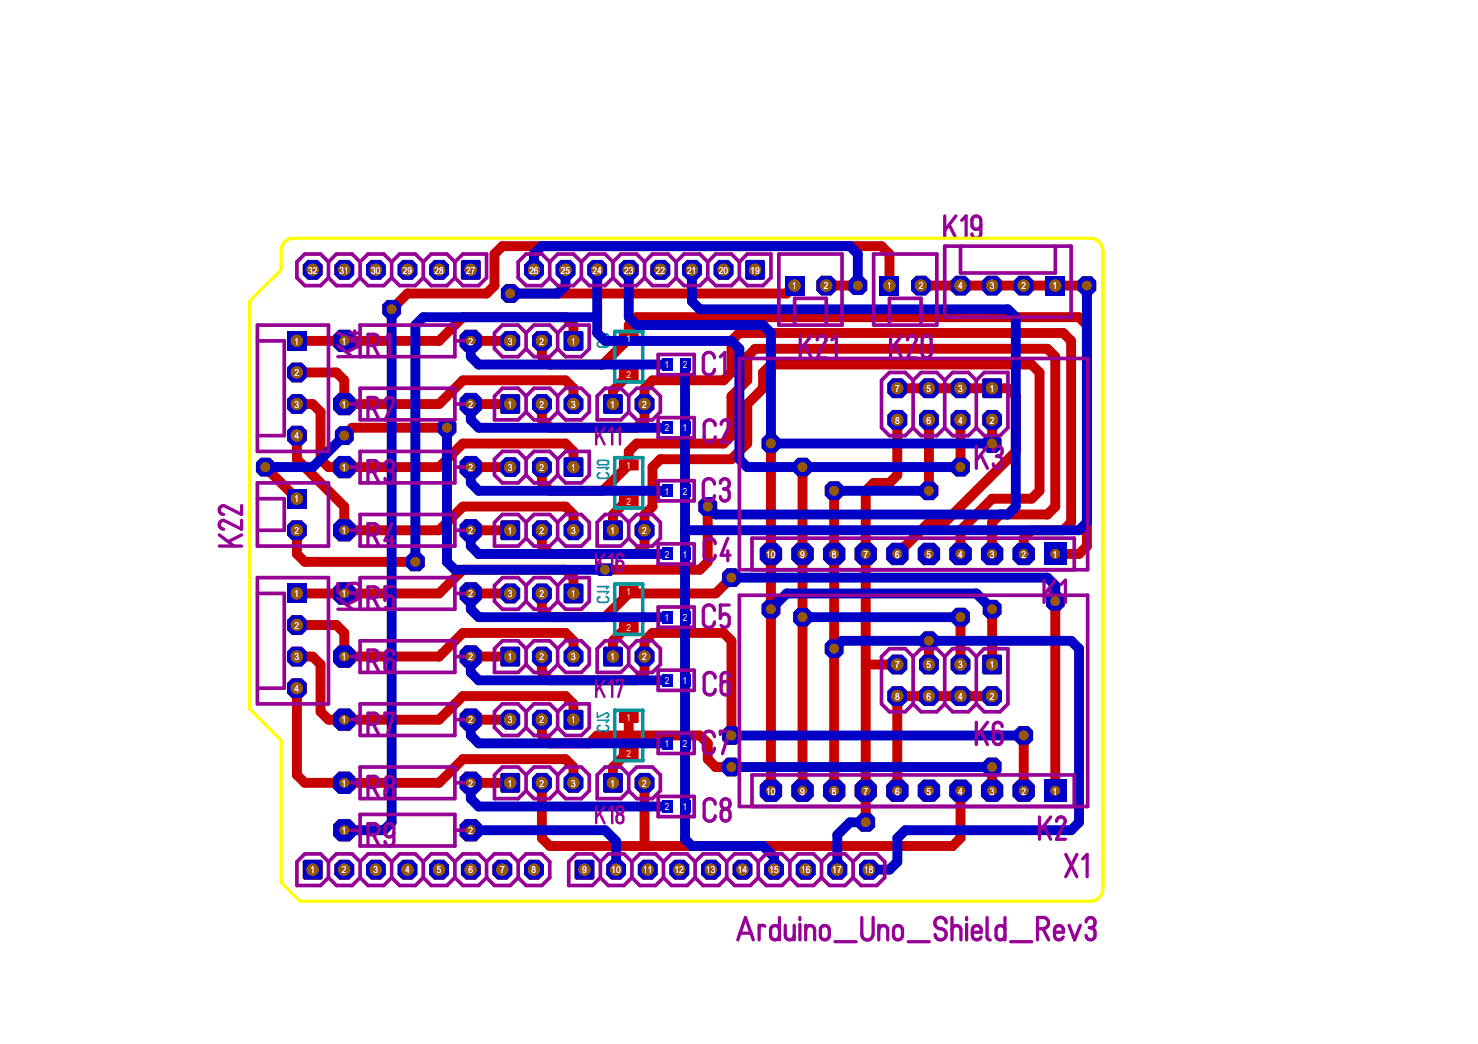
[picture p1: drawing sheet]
<svg xmlns="http://www.w3.org/2000/svg" width="297mm" height="210mm" viewBox="0 0 297 210" stroke-linecap="round" stroke-linejoin="round" font-family="sans-serif">
<defs><g id="words">
<g font-size="2" fill="#fff">
<text x="61.9" y="55">32</text>
<text x="68.3" y="55">31</text>
<text x="74.6" y="55">30</text>
<text x="81" y="55">29</text>
<text x="87.3" y="55">28</text>
<text x="93.7" y="55">27</text>
<text x="106.4" y="55">26</text>
<text x="112.7" y="55">25</text>
<text x="119.1" y="55">24</text>
<text x="125.4" y="55">23</text>
<text x="131.8" y="55">22</text>
<text x="138.1" y="55">21</text>
<text x="144.5" y="55">20</text>
<text x="150.8" y="55">19</text>
<text x="159.2" y="58.2">1</text>
<text x="165.6" y="58.2">2</text>
<text x="178.3" y="58.2">1</text>
<text x="184.6" y="58.2">2</text>
<text x="192.6" y="58.2">4</text>
<text x="198.9" y="58.2">3</text>
<text x="205.3" y="58.2">2</text>
<text x="211.6" y="58.2">1</text>
<text x="59.2" y="69.3">1</text>
<text x="68.7" y="69.3">1</text>
<text x="94.1" y="69.3">2</text>
<text x="102.1" y="69.3">3</text>
<text x="108.4" y="69.3">2</text>
<text x="114.8" y="69.3">1</text>
<text x="125.9" y="68.8">1</text>
<text x="59.2" y="75.6">2</text>
<text x="125.9" y="76.1">2</text>
<text x="133.6" y="74">1</text>
<text x="137.2" y="74">2</text>
<text x="59.2" y="82">3</text>
<text x="68.7" y="82">1</text>
<text x="94.1" y="82">2</text>
<text x="102.1" y="82">1</text>
<text x="108.4" y="82">2</text>
<text x="114.8" y="82">3</text>
<text x="122.7" y="82">1</text>
<text x="129.1" y="82">2</text>
<text x="179.9" y="78.8">7</text>
<text x="186.2" y="78.8">5</text>
<text x="192.6" y="78.8">3</text>
<text x="198.9" y="78.8">1</text>
<text x="59.2" y="88.3">4</text>
<text x="133.6" y="86.7">2</text>
<text x="137.2" y="86.7">1</text>
<text x="179.9" y="85.2">8</text>
<text x="186.2" y="85.2">6</text>
<text x="192.6" y="85.2">4</text>
<text x="198.9" y="85.2">2</text>
<text x="68.7" y="94.7">1</text>
<text x="94.1" y="94.7">2</text>
<text x="102.1" y="94.7">3</text>
<text x="108.4" y="94.7">2</text>
<text x="114.8" y="94.7">1</text>
<text x="125.9" y="94.2">1</text>
<text x="59.2" y="101">1</text>
<text x="125.9" y="101.5">2</text>
<text x="133.6" y="99.4">1</text>
<text x="137.2" y="99.4">2</text>
<text x="59.2" y="107.4">2</text>
<text x="68.7" y="107.4">1</text>
<text x="94.1" y="107.4">2</text>
<text x="102.1" y="107.4">1</text>
<text x="108.4" y="107.4">2</text>
<text x="114.8" y="107.4">3</text>
<text x="122.7" y="107.4">1</text>
<text x="129.1" y="107.4">2</text>
<text x="133.6" y="112.1">2</text>
<text x="137.2" y="112.1">1</text>
<text x="154" y="112.1">10</text>
<text x="160.8" y="112.1">9</text>
<text x="167.2" y="112.1">8</text>
<text x="173.5" y="112.1">7</text>
<text x="179.9" y="112.1">6</text>
<text x="186.2" y="112.1">5</text>
<text x="192.6" y="112.1">4</text>
<text x="198.9" y="112.1">3</text>
<text x="205.3" y="112.1">2</text>
<text x="211.6" y="112.1">1</text>
<text x="125.9" y="119.6">1</text>
<text x="59.2" y="120.1">1</text>
<text x="68.7" y="120.1">1</text>
<text x="94.1" y="120.1">2</text>
<text x="102.1" y="120.1">3</text>
<text x="108.4" y="120.1">2</text>
<text x="114.8" y="120.1">1</text>
<text x="133.6" y="124.8">1</text>
<text x="137.2" y="124.8">2</text>
<text x="59.2" y="126.4">2</text>
<text x="125.9" y="126.9">2</text>
<text x="59.2" y="132.8">3</text>
<text x="68.7" y="132.8">1</text>
<text x="94.1" y="132.8">2</text>
<text x="102.1" y="132.8">1</text>
<text x="108.4" y="132.8">2</text>
<text x="114.8" y="132.8">3</text>
<text x="122.7" y="132.8">1</text>
<text x="129.1" y="132.8">2</text>
<text x="133.6" y="137.5">2</text>
<text x="137.2" y="137.5">1</text>
<text x="179.9" y="134.3">7</text>
<text x="186.2" y="134.3">5</text>
<text x="192.6" y="134.3">3</text>
<text x="198.9" y="134.3">1</text>
<text x="59.2" y="139.1">4</text>
<text x="179.9" y="140.7">8</text>
<text x="186.2" y="140.7">6</text>
<text x="192.6" y="140.7">4</text>
<text x="198.9" y="140.7">2</text>
<text x="68.7" y="145.5">1</text>
<text x="94.1" y="145.5">2</text>
<text x="102.1" y="145.5">3</text>
<text x="108.4" y="145.5">2</text>
<text x="114.8" y="145.5">1</text>
<text x="125.9" y="145">1</text>
<text x="125.9" y="152.3">2</text>
<text x="133.6" y="150.2">1</text>
<text x="137.2" y="150.2">2</text>
<text x="68.7" y="158.2">1</text>
<text x="94.1" y="158.2">2</text>
<text x="102.1" y="158.2">1</text>
<text x="108.4" y="158.2">2</text>
<text x="114.8" y="158.2">3</text>
<text x="122.7" y="158.2">1</text>
<text x="129.1" y="158.2">2</text>
<text x="154" y="159.7">10</text>
<text x="160.8" y="159.7">9</text>
<text x="167.2" y="159.7">8</text>
<text x="173.5" y="159.7">7</text>
<text x="179.9" y="159.7">6</text>
<text x="186.2" y="159.7">5</text>
<text x="192.6" y="159.7">4</text>
<text x="198.9" y="159.7">3</text>
<text x="205.3" y="159.7">2</text>
<text x="211.6" y="159.7">1</text>
<text x="68.7" y="167.7">1</text>
<text x="94.1" y="167.7">2</text>
<text x="133.6" y="162.9">2</text>
<text x="137.2" y="162.9">1</text>
<text x="62.4" y="175.6">1</text>
<text x="68.7" y="175.6">2</text>
<text x="75.1" y="175.6">3</text>
<text x="81.4" y="175.6">4</text>
<text x="87.8" y="175.6">5</text>
<text x="94.1" y="175.6">6</text>
<text x="100.5" y="175.6">7</text>
<text x="106.8" y="175.6">8</text>
<text x="117" y="175.6">9</text>
<text x="122.9" y="175.6">10</text>
<text x="129.2" y="175.6">11</text>
<text x="135.6" y="175.6">12</text>
<text x="141.9" y="175.6">13</text>
<text x="148.3" y="175.6">14</text>
<text x="154.6" y="175.6">15</text>
<text x="161" y="175.6">16</text>
<text x="167.3" y="175.6">17</text>
<text x="173.7" y="175.6">18</text>
</g>
</g></defs>
<g fill="#c70000">
<path d="M57.7 105.6l1-1h2l1 1v2l-1 1h-2l-1-1z"/>
<path d="M57.7 98.3h4v4h-4z"/>
<path d="M164.1 56.4l1-1h1.9l1 1v2l-1 1h-1.9l-1-1z"/>
<path d="M157.7 55.4h4v4h-4z"/>
<path d="M93.5 164.7h2.2l1.2 1.1v2.2l-1.2 1.2h-2.2l-1.1-1.2v-2.2z"/>
<path d="M67 165.8l1.1-1.1h2.2l1.1 1.1v2.2l-1.1 1.2h-2.2l-1.1-1.2z"/>
<path d="M183.1 56.4l1-1h2l1 1v2l-1 1h-2l-1-1z"/>
<path d="M176.8 55.4h3.9v4h-3.9z"/>
<path d="M191.1 56.4l.9-1h2l1 1v2l-1 1h-2l-.9-1z"/>
<path d="M197.4 56.4l1-1h2l1 1v2l-1 1h-2l-1-1z"/>
<path d="M203.8 56.4l.9-1h2l1 1v2l-1 1h-2l-.9-1z"/>
<path d="M210.1 55.4h4v4h-4z"/>
<path d="M153.8 109.1h2.3l1.1 1.2v2.2l-1.1 1.1h-2.3l-1.1-1.1v-2.2z"/>
<path d="M160.2 109.1h2.2l1.1 1.2v2.2l-1.1 1.1h-2.2l-1.2-1.1v-2.2z"/>
<path d="M166.5 109.1h2.3l1.1 1.2v2.2l-1.1 1.1h-2.3l-1.1-1.1v-2.2z"/>
<path d="M172.9 109.1h2.2l1.1 1.2v2.2l-1.1 1.1h-2.2l-1.2-1.1v-2.2z"/>
<path d="M179.2 109.1h2.3l1.1 1.2v2.2l-1.1 1.1h-2.3l-1.1-1.1v-2.2z"/>
<path d="M185.6 109.1h2.2l1.1 1.2v2.2l-1.1 1.1h-2.2l-1.2-1.1v-2.2z"/>
<path d="M191.9 109.1h2.3l1.1 1.2v2.2l-1.1 1.1h-2.3l-1.1-1.1v-2.2z"/>
<path d="M198.3 109.1h2.2l1.1 1.2v2.2l-1.1 1.1h-2.2l-1.2-1.1v-2.2z"/>
<path d="M204.6 109.1h2.3l1.1 1.2v2.2l-1.1 1.1h-2.3l-1.1-1.1v-2.2z"/>
<path d="M209.8 109.1h4.5v4.5h-4.5z"/>
<path d="M153.8 156.7h2.3l1.1 1.2v2.2l-1.1 1.1h-2.3l-1.1-1.1v-2.2z"/>
<path d="M160.2 156.7h2.2l1.1 1.2v2.2l-1.1 1.1h-2.2l-1.2-1.1v-2.2z"/>
<path d="M165.4 157.9l1.1-1.2h2.3l1.1 1.2v2.2l-1.1 1.1h-2.3l-1.1-1.1z"/>
<path d="M171.7 157.9l1.2-1.2h2.2l1.1 1.2v2.2l-1.1 1.1h-2.2l-1.2-1.1z"/>
<path d="M178.1 157.9l1.1-1.2h2.3l1.1 1.2v2.2l-1.1 1.1h-2.3l-1.1-1.1z"/>
<path d="M184.4 157.9l1.2-1.2h2.2l1.1 1.2v2.2l-1.1 1.1h-2.2l-1.2-1.1z"/>
<path d="M190.8 157.9l1.1-1.2h2.3l1.1 1.2v2.2l-1.1 1.1h-2.3l-1.1-1.1z"/>
<path d="M197.1 157.9l1.2-1.2h2.2l1.1 1.2v2.2l-1.1 1.1h-2.2l-1.2-1.1z"/>
<path d="M204.6 156.7h2.3l1.1 1.2v2.2l-1.1 1.1h-2.3l-1.1-1.1v-2.2z"/>
<path d="M209.8 156.7h4.5v4.5h-4.5z"/>
<path d="M127.6 156.4l.9-1h2l1 1v2l-1 1h-2l-.9-1z"/>
<path d="M127.6 131l.9-1h2l1 1v2l-1 1h-2l-.9-1z"/>
<path d="M127.6 105.6l.9-1h2l1 1v2l-1 1h-2l-.9-1z"/>
<path d="M127.6 80.2l.9-1h2l1 1v2l-1 1h-2l-.9-1z"/>
<path d="M93.5 155.2h2.2l1.2 1.1v2.2l-1.2 1.1h-2.2l-1.1-1.1v-2.2z"/>
<path d="M67 156.3l1.1-1.1h2.2l1.1 1.1v2.2l-1.1 1.1h-2.2l-1.1-1.1z"/>
<path d="M93.5 142.5h2.2l1.2 1.1v2.2l-1.2 1.1h-2.2l-1.1-1.1v-2.2z"/>
<path d="M67 143.6l1.1-1.1h2.2l1.1 1.1v2.2l-1.1 1.1h-2.2l-1.1-1.1z"/>
<path d="M113.3 156.4l1-1h1.9l1 1v2l-1 1h-1.9l-1-1z"/>
<path d="M106.9 156.4l1-1h2l1 1v2l-1 1h-2l-1-1z"/>
<path d="M100.6 143.7l1-1h1.9l1 1v2l-1 1h-1.9l-1-1z"/>
<path d="M106.9 143.7l1-1h2l1 1v2l-1 1h-2l-1-1z"/>
<path d="M92.4 130.9l1.1-1.1h2.2l1.2 1.1v2.2l-1.2 1.2h-2.2l-1.1-1.2z"/>
<path d="M67 130.9l1.1-1.1h2.2l1.1 1.1v2.2l-1.1 1.2h-2.2l-1.1-1.2z"/>
<path d="M93.5 117.1h2.2l1.2 1.1v2.2l-1.2 1.2h-2.2l-1.1-1.2v-2.2z"/>
<path d="M68.1 117.1h2.2l1.1 1.1v2.2l-1.1 1.2h-2.2l-1.1-1.2v-2.2z"/>
<path d="M113.3 131l1-1h1.9l1 1v2l-1 1h-1.9l-1-1z"/>
<path d="M106.9 131l1-1h2l1 1v2l-1 1h-2l-1-1z"/>
<path d="M100.6 118.3l1-1h1.9l1 1v2l-1 1h-1.9l-1-1z"/>
<path d="M106.9 118.3l1-1h2l1 1v2l-1 1h-2l-1-1z"/>
<path d="M93.5 104.4h2.2l1.2 1.1v2.2l-1.2 1.2h-2.2l-1.1-1.2v-2.2z"/>
<path d="M68.1 104.4h2.2l1.1 1.1v2.2l-1.1 1.2h-2.2l-1.1-1.2v-2.2z"/>
<path d="M93.5 91.7h2.2l1.2 1.1v2.2l-1.2 1.2h-2.2l-1.1-1.2v-2.2z"/>
<path d="M68.1 91.7h2.2l1.1 1.1v2.2l-1.1 1.2h-2.2l-1.1-1.2v-2.2z"/>
<path d="M113.3 105.6l1-1h1.9l1 1v2l-1 1h-1.9l-1-1z"/>
<path d="M106.9 105.6l1-1h2l1 1v2l-1 1h-2l-1-1z"/>
<path d="M100.6 92.9l1-1h1.9l1 1v2l-1 1h-1.9l-1-1z"/>
<path d="M106.9 92.9l1-1h2l1 1v2l-1 1h-2l-1-1z"/>
<path d="M92.4 80.1l1.1-1.1h2.2l1.2 1.1v2.3l-1.2 1.1h-2.2l-1.1-1.1z"/>
<path d="M67 80.1l1.1-1.1h2.2l1.1 1.1v2.3l-1.1 1.1h-2.2l-1.1-1.1z"/>
<path d="M92.4 67.4l1.1-1.1h2.2l1.2 1.1v2.3l-1.2 1.1h-2.2l-1.1-1.1z"/>
<path d="M67 67.4l1.1-1.1h2.2l1.1 1.1v2.3l-1.1 1.1h-2.2l-1.1-1.1z"/>
<path d="M113.3 80.2l1-1h1.9l1 1v2l-1 1h-1.9l-1-1z"/>
<path d="M106.9 80.2l1-1h2l1 1v2l-1 1h-2l-1-1z"/>
<path d="M100.6 67.5l1-1h1.9l1 1v2l-1 1h-1.9l-1-1z"/>
<path d="M106.9 67.5l1-1h2l1 1v2l-1 1h-2l-1-1z"/>
<path d="M178.4 139l.9-1h2l1 1v1.9l-1 1h-2l-.9-1z"/>
<path d="M178.4 132.6l.9-1h2l1 1v2l-1 1h-2l-.9-1z"/>
<path d="M184.7 139l1-1h2l1 1v1.9l-1 1h-2l-1-1z"/>
<path d="M184.7 132.6l1-1h2l1 1v2l-1 1h-2l-1-1z"/>
<path d="M191.1 139l.9-1h2l1 1v1.9l-1 1h-2l-.9-1z"/>
<path d="M191.1 132.6l.9-1h2l1 1v2l-1 1h-2l-.9-1z"/>
<path d="M197.4 139l1-1h2l1 1v1.9l-1 1h-2l-1-1z"/>
<path d="M57.7 137.4l1-1h2l1 1v2l-1 1h-2l-1-1z"/>
<path d="M57.7 131l1-1h2l1 1v2l-1 1h-2l-1-1z"/>
<path d="M57.7 124.7l1-1h2l1 1v2l-1 1h-2l-1-1z"/>
<path d="M57.7 117.3h4v4h-4z"/>
<path d="M57.7 86.6l1-1h2l1 1v2l-1 1h-2l-1-1z"/>
<path d="M57.7 80.2l1-1h2l1 1v2l-1 1h-2l-1-1z"/>
<path d="M57.7 73.9l1-1h2l1 1v2l-1 1h-2l-1-1z"/>
<path d="M57.7 66.5h4v4h-4z"/>
<path d="M178.4 83.4l.9-1h2l1 1v2l-1 1h-2l-.9-1z"/>
<path d="M178.4 77.1l.9-1h2l1 1v2l-1 1h-2l-.9-1z"/>
<path d="M184.7 83.4l1-1h2l1 1v2l-1 1h-2l-1-1z"/>
<path d="M184.7 77.1l1-1h2l1 1v2l-1 1h-2l-1-1z"/>
<path d="M191.1 83.4l.9-1h2l1 1v2l-1 1h-2l-.9-1z"/>
<path d="M191.1 77.1l.9-1h2l1 1v2l-1 1h-2l-.9-1z"/>
<path d="M197.4 83.4l1-1h2l1 1v2l-1 1h-2l-1-1z"/>
<path d="M105.3 53.3l1-1h2l1 1v1.9l-1 1h-2l-1-1z"/>
<path d="M111.7 53.3l1-1h2l1 1v1.9l-1 1h-2l-1-1z"/>
<path d="M118 53.3l1-1h2l1 1v1.9l-1 1h-2l-1-1z"/>
<path d="M124.4 53.3l1-1h2l1 1v1.9l-1 1h-2l-1-1z"/>
<path d="M130.7 53.3l1-1h2l1 1v1.9l-1 1h-2l-1-1z"/>
<path d="M137.1 53.3l1-1h2l1 1v1.9l-1 1h-2l-1-1z"/>
<path d="M143.4 53.3l1-1h2l1 1v1.9l-1 1h-2l-1-1z"/>
<path d="M60.9 53.3l.9-1h2l1 1v1.9l-1 1h-2l-.9-1z"/>
<path d="M67.2 53.3l1-1h2l1 1v1.9l-1 1h-2l-1-1z"/>
<path d="M73.6 53.3l.9-1h2l1 1v1.9l-1 1h-2l-.9-1z"/>
<path d="M79.9 53.3l1-1h2l1 1v1.9l-1 1h-2l-1-1z"/>
<path d="M86.3 53.3l.9-1h2l1 1v1.9l-1 1h-2l-.9-1z"/>
<path d="M105.3 173.9l1-1h2l1 1v2l-1 .9h-2l-1-.9z"/>
<path d="M99 173.9l1-1h2l1 1v2l-1 .9h-2l-1-.9z"/>
<path d="M92.6 173.9l1-1h2l1 1v2l-1 .9h-2l-1-.9z"/>
<path d="M86.3 173.9l.9-1h2l1 1v2l-1 .9h-2l-.9-.9z"/>
<path d="M79.9 173.9l1-1h2l1 1v2l-1 .9h-2l-1-.9z"/>
<path d="M73.6 173.9l.9-1h2l1 1v2l-1 .9h-2l-.9-.9z"/>
<path d="M67.2 173.9l1-1h2l1 1v2l-1 .9h-2l-1-.9z"/>
<path d="M172.6 173.9l1-1h2l1 1v2l-1 .9h-2l-1-.9z"/>
<path d="M166.3 173.9l1-1h2l1 1v2l-1 .9h-2l-1-.9z"/>
<path d="M159.9 173.9l1-1h2l1 1v2l-1 .9h-2l-1-.9z"/>
<path d="M153.6 173.9l1-1h2l1 1v2l-1 .9h-2l-1-.9z"/>
<path d="M147.2 173.9l1-1h2l1 1v2l-1 .9h-2l-1-.9z"/>
<path d="M140.9 173.9l1-1h2l1 1v2l-1 .9h-2l-1-.9z"/>
<path d="M134.5 173.9l1-1h2l1 1v2l-1 .9h-2l-1-.9z"/>
<path d="M128.2 173.9l1-1h2l1 1v2l-1 .9h-2l-1-.9z"/>
<path d="M121.8 173.9l1-1h2l1 1v2l-1 .9h-2l-1-.9z"/>
</g>
<g fill="#c70000">
<path d="M124.4 143.2h3.8l.2 .1-.1 1.9-.1 .2h-3.7l-.1-.2z" fill-rule="evenodd"/>
<path d="M124.4 150.5l3.8-.1 .2 .2-.1 1.9-.1 .1h-3.7l-.1-.2z" fill-rule="evenodd"/>
<path d="M124.4 117.8h3.8l.2 .1-.1 2-.1 .1h-3.7l-.1-.2z" fill-rule="evenodd"/>
<path d="M124.4 125.1l3.8-.1 .2 .2-.1 1.9-.1 .1h-3.7l-.1-.2z" fill-rule="evenodd"/>
<path d="M124.4 92.4h3.8l.2 .1-.1 2-.1 .1h-3.7l-.1-.2z" fill-rule="evenodd"/>
<path d="M124.4 99.7l3.8-.1 .2 .2-.1 1.9-.1 .2-3.7-.1-.1-.1z" fill-rule="evenodd"/>
<path d="M121.2 155.6l.3-.2h3.5l.2 .3-.1 3.5-.3 .2-3.4-.1-.2-.3z" fill-rule="evenodd"/>
<path d="M121.2 130.2l.3-.2 3.5 .1 .2 .3-.1 3.4-.3 .2h-3.4l-.2-.3z" fill-rule="evenodd"/>
<path d="M121.2 104.8l.3-.2 3.5 .1 .2 .3-.1 3.4-.3 .2h-3.4l-.2-.3z" fill-rule="evenodd"/>
<path d="M121.2 79.5l.3-.3 3.5 .1 .2 .3-.1 3.4-.3 .2h-3.4l-.2-.3z" fill-rule="evenodd"/>
<path d="M124.4 67h3.8l.2 .2-.1 1.9-.1 .1h-3.7l-.1-.2z" fill-rule="evenodd"/>
<path d="M124.4 74.3l3.8-.1 .2 .2-.1 1.9-.1 .2-3.7-.1-.1-.1z" fill-rule="evenodd"/>
<path d="M100.6 155.6l.3-.2h3.4l.2 .3v3.5l-.3 .2-3.4-.1-.2-.3z" fill-rule="evenodd"/>
<path d="M113.3 142.9l.3-.2h3.4l.2 .3v3.5l-.3 .2-3.4-.1-.2-.3z" fill-rule="evenodd"/>
<path d="M100.6 130.2l.3-.2 3.4 .1 .2 .3v3.4l-.3 .2h-3.4l-.2-.3z" fill-rule="evenodd"/>
<path d="M113.3 117.5l.3-.2 3.4 .1 .2 .3v3.4l-.3 .2h-3.4l-.2-.3z" fill-rule="evenodd"/>
<path d="M100.6 104.8l.3-.2 3.4 .1 .2 .3v3.4l-.3 .2h-3.4l-.2-.3z" fill-rule="evenodd"/>
<path d="M113.3 92.1l.3-.2 3.4 .1 .2 .3v3.4l-.3 .2h-3.4l-.2-.3z" fill-rule="evenodd"/>
<path d="M100.6 79.5l.3-.3 3.4 .1 .2 .3v3.4l-.3 .2h-3.4l-.2-.3z" fill-rule="evenodd"/>
<path d="M113.3 66.8l.3-.3 3.4 .1 .2 .3v3.4l-.3 .2h-3.4l-.2-.3z" fill-rule="evenodd"/>
<path d="M197.6 131.7l3.4-.1 .3 .2 .1 3.5-.2 .3h-3.5l-.3-.2v-3.4z" fill-rule="evenodd"/>
<path d="M197.4 76.3l.3-.2h3.5l.2 .3-.1 3.4-.3 .3-3.4-.1-.2-.3z" fill-rule="evenodd"/>
<path d="M149.8 52.5l.3-.2h3.4l.3 .3-.1 3.4-.3 .2h-3.4l-.2-.3z" fill-rule="evenodd"/>
<path d="M92.7 52.5l.3-.2h3.4l.2 .3v3.4l-.3 .2h-3.5l-.2-.3z" fill-rule="evenodd"/>
<path d="M60.9 173.1l.3-.2h3.4l.2 .3v3.4l-.3 .2h-3.4l-.2-.3z" fill-rule="evenodd"/>
<path d="M115.7 172.9h3.4l.3 .2 .1 3.4-.2 .3h-3.5l-.3-.2v-3.4z" fill-rule="evenodd"/>
</g>
<path d="M53.3 93.9l6.4 6.4M121.6 114.6h19.1" fill="none" stroke="#c70000" stroke-width="2"/>
<g fill="#c70000">
<path d="M51.4 93l1-1h1.9l.9 1v1.8l-.9 1h-1.9l-1-1z"/>
<path d="M68.3 85.7h1.8l1 1v1.8l-1 1h-1.8l-1-1v-1.8z"/>
</g>
<path d="M89.8 86h-19l-1.6 1.6" fill="none" stroke="#c70000" stroke-width="2"/>
<g fill="#c70000">
<path d="M88.9 84.1h1.9l.9 1v1.8l-.9 1h-1.9l-1-1v-1.8z"/>
<path d="M119.7 113.9l.7-.6h2.5l.6 .6v1.3l-.6 .6h-2.5l-.7-.6z"/>
</g>
<path d="M142.2 101.9v11.1l-1.5 1.6" fill="none" stroke="#c70000" stroke-width="2"/>
<path d="M140.4 100.9l.9-.9h1.9l.9 .9v1.9l-.9 .9h-1.9l-.9-.9z" fill="#c70000"/>
<path d="M159.7 57.4l-1.6 1.6h-55.5" fill="none" stroke="#c70000" stroke-width="2"/>
<path d="M100.7 58.1l.9-1h1.9l.9 1v1.8l-.9 1h-1.9l-.9-1z" fill="#c70000"/>
<path d="M166.1 57.4h6.3" fill="none" stroke="#c70000" stroke-width="2"/>
<path d="M170.5 56.5l1-1h1.8l1 1v1.9l-1 .9h-1.8l-1-.9z" fill="#c70000"/>
<path d="M108.9 132v3.2l1.6 1.6h17.5l1.5-1.6v-6.4l1.6-1.5h14.3l1.6 1.5v19.1M205.7 147.9v11.1" fill="none" stroke="#c70000" stroke-width="2"/>
<g fill="#c70000">
<path d="M145.1 146.9l1-.9h1.8l1 .9v1.9l-1 1h-1.8l-1-1z"/>
<path d="M203.9 146.9l.9-.9h1.9l.9 .9v1.9l-.9 1h-1.9l-.9-1z"/>
</g>
<path d="M97.8 59h-15.9l-3.2 3.2M177.2 49.5l1.6 1.6v6.3M108.9 93.9v3.2l1.6 1.6h10.6l5.3-5.2v-2.7l1.6-1.6h17.4l1.6-1.6v-7.9l3.2-3.2v-4.8l1.6-1.6h58.7l1.6 1.6v30.2l-1.6 1.5h-9.5l-1.6 1.6v6.4M108.9 81.2v3.2l1.6 1.6h17.5l1.5-1.6v-6.3l1.6-1.6h14.3l1.6-1.6v-6.4l1.6-1.5h65.1l1.6 1.5v36.5l-1.6 1.6h-6.4l-1.6 1.6v3.2M108.9 106.6v3.2l1.6 1.6h17.5l1.5-1.6v-6.4l1.6-1.5v-8l1.6-1.6h14.3l3.2-3.1v-8l3.2-3.1v-3.2l1.5-1.6h52.4l1.6 1.6v23.8l-1.6 1.6h-7.9l-6.4 6.3v4.8" fill="none" stroke="#c70000" stroke-width="2"/>
<path d="M77.8 60.3h1.9l.9 1v1.8l-.9 1h-1.9l-1-1v-1.8z" fill="#c70000"/>
<g fill="none" stroke="#c70000" stroke-width="2">
<path d="M177.2 49.5h-76.2l-1.6 1.6v6.3l-1.6 1.6M59.7 68.5h28.5l4.8-4.7h20.7l1.6 1.6v3.1M59.7 74.9h7.9l1.6 1.6v4.7h19l4.8-4.7h20.7l1.6 1.6v3.1M126.4 75.3l-3.2 3.2v2.7M59.7 87.6v4.7l9.5 9.6v4.7h19l4.8-4.7h20.7l1.6 1.5v3.2M59.7 81.2h3.1l1.6 1.6v9.5l1.6 1.6h22.2l4.8-4.7h20.7l1.6 1.6v3.1M59.7 119.3h28.5l4.8-4.7h20.7l1.6 1.5v3.2M126.4 100.7h-.5l-2.7 2.7v3.2M59.7 138.4v17.4l1.6 1.6h26.9l4.8-4.8h20.7l1.6 1.6v3.2M59.7 125.7h7.9l1.6 1.6v4.7h19l4.8-4.7h20.7l1.6 1.5v3.2M59.7 132h3.1l1.6 1.6v9.5l1.6 1.6h22.2l4.8-4.7h20.7l1.6 1.5v3.2M126.4 126.1h-.5l-2.7 2.7v3.2"/>
<path d="M94.6 157.4h8M94.6 144.7h8M108.9 157.4v11.1l1.6 1.6h81l1.5-1.6v-9.5M110.5 149.5h7.9l1.6-1.6h20.7l1.5 1.6v3.1l1.6 1.6h3.2M126.4 151.5h-.5l-2.7 2.7v3.2M126.4 144.3v3.6M129.5 157.4v12.7"/>
</g>
<g fill="#c70000">
<path d="M145.1 153.3l1-1h1.8l1 1v1.9l-1 .9h-1.8l-1-.9z"/>
<path d="M197.5 153.3l1-1h1.8l1 1v1.9l-1 .9h-1.8l-1-.9z"/>
</g>
<path d="M94.6 119.3h8M126.4 118.9v.4M126.4 119.3l-4.8 4.8M147 116.1l-3.2 3.2h-17.4M94.6 132h8M108.9 144.7v3.2l1.6 1.6M199.4 154.2v4.8" fill="none" stroke="#c70000" stroke-width="2"/>
<g fill="#c70000">
<path d="M145.1 115.2l1-.9h1.8l1 .9v1.9l-1 .9h-1.8l-1-.9z"/>
<path d="M210.2 120l1-1h1.8l1 1v1.8l-1 1h-1.8l-1-1z"/>
</g>
<path d="M94.6 68.5h8M108.9 68.5v3.2l1.6 1.6h10.6l5.3-5.2v-2.7l1.6-1.6h88.9l1.5 1.6v44.4l-1.5 1.6h-4.8M94.6 93.9h8M94.6 81.2h8M94.6 106.6h8M108.9 119.3v3.2l1.6 1.6h11.1M212.1 120.9v38.1" fill="none" stroke="#c70000" stroke-width="2"/>
<path d="M81.6 112l.9-.9h1.9l1 .9v1.9l-1 1h-1.9l-.9-1z" fill="#c70000"/>
<path d="M59.7 106.6v4.8l1.6 1.6h22.2" fill="none" stroke="#c70000" stroke-width="2"/>
<g fill="#c70000">
<path d="M191.2 93l.9-1h1.9l.9 1v1.8l-.9 1h-1.9l-.9-1z"/>
<path d="M159.4 93l1-1h1.8l1 1v1.8l-1 1h-1.8l-1-1z"/>
</g>
<path d="M161.3 93.9v30.2" fill="none" stroke="#c70000" stroke-width="2"/>
<g fill="#c70000">
<path d="M159.4 123.1l1-.9h1.8l1 .9v1.9l-1 1h-1.8l-1-1z"/>
<path d="M191.2 123.1l.9-.9h1.9l.9 .9v1.9l-.9 1h-1.9l-.9-1z"/>
</g>
<path d="M180.3 78.1h22.3l1.6 1.6v11.1l-14.3 14.2h-3.2l-6.4 6.4M174 98.7v12.7M193 84.4v9.5M161.3 124.1v34.9M193 124.1v9.5M199.4 140h-19.1v19" fill="none" stroke="#c70000" stroke-width="2"/>
<path d="M172.1 164.4l1-1h1.8l1 1v1.9l-1 .9h-1.8l-1-.9z" fill="#c70000"/>
<path d="M167.6 98.7v12.7M180.3 84.4v11.1l-1.5 1.6h-3.2l-1.6 1.6M174 111.4v53.9M174 133.6h6.3" fill="none" stroke="#c70000" stroke-width="2"/>
<g fill="#c70000">
<path d="M165.8 97.7l.9-.9h1.9l.9 .9v1.9l-.9 1h-1.9l-.9-1z"/>
<path d="M184.8 97.7l1-.9h1.8l1 .9v1.9l-1 1h-1.8l-1-1z"/>
</g>
<path d="M167.6 111.4v19" fill="none" stroke="#c70000" stroke-width="2"/>
<g fill="#c70000">
<path d="M165.8 129.5l.9-1h1.9l.9 1v1.9l-.9 .9h-1.9l-.9-.9z"/>
<path d="M184.8 127.9l1-.9h1.8l1 .9v1.9l-1 .9h-1.8l-1-.9z"/>
</g>
<path d="M154.9 89.2v22.2M186.7 84.4v14.3M167.6 130.4v28.6M186.7 128.8v4.8" fill="none" stroke="#c70000" stroke-width="2"/>
<g fill="#c70000">
<path d="M153.1 88.2l.9-.9h1.9l.9 .9v1.9l-.9 1h-1.9l-.9-1z"/>
<path d="M197.5 88.2l1-.9h1.8l1 .9v1.9l-1 1h-1.8l-1-1z"/>
</g>
<path d="M154.9 111.4v11.1" fill="none" stroke="#c70000" stroke-width="2"/>
<g fill="#c70000">
<path d="M153.1 121.6l.9-1h1.9l.9 1v1.8l-.9 1h-1.9l-.9-1z"/>
<path d="M197.5 121.6l1-1h1.8l1 1v1.8l-1 1h-1.8l-1-1z"/>
</g>
<path d="M199.4 84.4v4.8M154.9 122.5v36.5M199.4 122.5v11.1" fill="none" stroke="#c70000" stroke-width="2"/>
<path d="M217.5 55.5h1.9l.9 1v1.9l-.9 .9h-1.9l-.9-.9v-1.9z" fill="#c70000"/>
<path d="M185.1 57.4h33.3" fill="none" stroke="#c70000" stroke-width="2"/>
<path d="M120.6 68.6a.56 .56 0 0 0-.6 .6 .56 .56 0 0 0 .6 .6h1.2a.56 .56 0 0 0 .5-.6 .56 .56 0 0 0-.5-.6M121.4 67.2a.46 .46 0 0 0-.4 .4 .46 .46 0 0 0 .4 .5h.5a.46 .46 0 0 0 .4-.5 .46 .46 0 0 0-.4-.4h-1.4a.46 .46 0 0 0-.4 .4 .46 .46 0 0 0 .4 .5M120.1 94h2.2l-.4 .5M120.2 92.7l1.7-.1a.44 .44 0 0 1 .4 .4 .44 .44 0 0 1-.4 .5l-1.5-.1-.3-.3zM120.6 95.1a.56 .56 0 0 0-.6 .5 .56 .56 0 0 0 .6 .6h1.2a.56 .56 0 0 0 .5-.6 .56 .56 0 0 0-.5-.5M120.1 119h2.2l-.4 .4M120.1 117.9h2.2l-.4 .5M120.6 120a.56 .56 0 0 0-.6 .6 .56 .56 0 0 0 .6 .5h1.2a.57 .57 0 0 0 .5-.5 .57 .57 0 0 0-.5-.6M120.1 143.3v.9l1.8-.9a.44 .44 0 0 1 .4 .5 .44 .44 0 0 1-.4 .4M120.1 144.8h2.2l-.4 .4M120.6 145.8a.56 .56 0 0 0-.6 .6 .56 .56 0 0 0 .6 .6h1.2a.56 .56 0 0 0 .5-.6 .56 .56 0 0 0-.5-.6" fill="none" stroke="#009696" stroke-width=".32"/>
<path d="M123.5 66.7h5.7v10.1h-5.7zM123.5 92h5.7v10.2h-5.7zM123.5 117.4h5.7v10.2h-5.7zM123.5 142.8h5.7v10.1h-5.7z" fill="none" stroke="#009696" stroke-width=".74"/>
<g fill="#0000c7">
<path d="M57.7 105.6l1-1h2l1 1v2l-1 1h-2l-1-1z"/>
<path d="M57.7 98.3h4v4h-4z"/>
<path d="M164.1 56.4l1-1h1.9l1 1v2l-1 1h-1.9l-1-1z"/>
<path d="M157.7 55.4h4v4h-4z"/>
<path d="M133.1 161h2v2.4h-2z"/>
<path d="M136.7 161h2v2.4h-2z"/>
<path d="M136.7 148.3h2v2.4h-2z"/>
<path d="M133.1 148.3h2v2.4h-2z"/>
<path d="M133.1 135.6h2v2.4h-2z"/>
<path d="M136.7 135.6h2v2.4h-2z"/>
<path d="M136.7 122.9h2v2.4h-2z"/>
<path d="M133.1 122.9h2v2.4h-2z"/>
<path d="M133.1 110.2h2v2.4h-2z"/>
<path d="M136.7 110.2h2v2.4h-2z"/>
<path d="M136.7 97.5h2v2.4h-2z"/>
<path d="M133.1 97.5h2v2.4h-2z"/>
<path d="M133.1 84.8h2v2.4h-2z"/>
<path d="M136.7 84.8h2v2.4h-2z"/>
<path d="M93.5 164.7h2.2l1.2 1.1v2.2l-1.2 1.2h-2.2l-1.1-1.2v-2.2z"/>
<path d="M67 165.8l1.1-1.1h2.2l1.1 1.1v2.2l-1.1 1.2h-2.2l-1.1-1.2z"/>
<path d="M183.1 56.4l1-1h2l1 1v2l-1 1h-2l-1-1z"/>
<path d="M176.8 55.4h3.9v4h-3.9z"/>
<path d="M191.1 56.4l.9-1h2l1 1v2l-1 1h-2l-.9-1z"/>
<path d="M197.4 56.4l1-1h2l1 1v2l-1 1h-2l-1-1z"/>
<path d="M203.8 56.4l.9-1h2l1 1v2l-1 1h-2l-.9-1z"/>
<path d="M210.1 55.4h4v4h-4z"/>
<path d="M153.8 109.1h2.3l1.1 1.2v2.2l-1.1 1.1h-2.3l-1.1-1.1v-2.2z"/>
<path d="M160.2 109.1h2.2l1.1 1.2v2.2l-1.1 1.1h-2.2l-1.2-1.1v-2.2z"/>
<path d="M166.5 109.1h2.3l1.1 1.2v2.2l-1.1 1.1h-2.3l-1.1-1.1v-2.2z"/>
<path d="M172.9 109.1h2.2l1.1 1.2v2.2l-1.1 1.1h-2.2l-1.2-1.1v-2.2z"/>
<path d="M179.2 109.1h2.3l1.1 1.2v2.2l-1.1 1.1h-2.3l-1.1-1.1v-2.2z"/>
<path d="M185.6 109.1h2.2l1.1 1.2v2.2l-1.1 1.1h-2.2l-1.2-1.1v-2.2z"/>
<path d="M191.9 109.1h2.3l1.1 1.2v2.2l-1.1 1.1h-2.3l-1.1-1.1v-2.2z"/>
<path d="M198.3 109.1h2.2l1.1 1.2v2.2l-1.1 1.1h-2.2l-1.2-1.1v-2.2z"/>
<path d="M204.6 109.1h2.3l1.1 1.2v2.2l-1.1 1.1h-2.3l-1.1-1.1v-2.2z"/>
<path d="M209.8 109.1h4.5v4.5h-4.5z"/>
<path d="M153.8 156.7h2.3l1.1 1.2v2.2l-1.1 1.1h-2.3l-1.1-1.1v-2.2z"/>
<path d="M160.2 156.7h2.2l1.1 1.2v2.2l-1.1 1.1h-2.2l-1.2-1.1v-2.2z"/>
<path d="M165.4 157.9l1.1-1.2h2.3l1.1 1.2v2.2l-1.1 1.1h-2.3l-1.1-1.1z"/>
<path d="M171.7 157.9l1.2-1.2h2.2l1.1 1.2v2.2l-1.1 1.1h-2.2l-1.2-1.1z"/>
<path d="M178.1 157.9l1.1-1.2h2.3l1.1 1.2v2.2l-1.1 1.1h-2.3l-1.1-1.1z"/>
<path d="M184.4 157.9l1.2-1.2h2.2l1.1 1.2v2.2l-1.1 1.1h-2.2l-1.2-1.1z"/>
<path d="M190.8 157.9l1.1-1.2h2.3l1.1 1.2v2.2l-1.1 1.1h-2.3l-1.1-1.1z"/>
<path d="M197.1 157.9l1.2-1.2h2.2l1.1 1.2v2.2l-1.1 1.1h-2.2l-1.2-1.1z"/>
<path d="M204.6 156.7h2.3l1.1 1.2v2.2l-1.1 1.1h-2.3l-1.1-1.1v-2.2z"/>
<path d="M209.8 156.7h4.5v4.5h-4.5z"/>
<path d="M127.6 156.4l.9-1h2l1 1v2l-1 1h-2l-.9-1z"/>
<path d="M127.6 131l.9-1h2l1 1v2l-1 1h-2l-.9-1z"/>
<path d="M127.6 105.6l.9-1h2l1 1v2l-1 1h-2l-.9-1z"/>
<path d="M127.6 80.2l.9-1h2l1 1v2l-1 1h-2l-.9-1z"/>
<path d="M93.5 155.2h2.2l1.2 1.1v2.2l-1.2 1.1h-2.2l-1.1-1.1v-2.2z"/>
<path d="M67 156.3l1.1-1.1h2.2l1.1 1.1v2.2l-1.1 1.1h-2.2l-1.1-1.1z"/>
<path d="M93.5 142.5h2.2l1.2 1.1v2.2l-1.2 1.1h-2.2l-1.1-1.1v-2.2z"/>
<path d="M67 143.6l1.1-1.1h2.2l1.1 1.1v2.2l-1.1 1.1h-2.2l-1.1-1.1z"/>
<path d="M113.3 156.4l1-1h1.9l1 1v2l-1 1h-1.9l-1-1z"/>
<path d="M106.9 156.4l1-1h2l1 1v2l-1 1h-2l-1-1z"/>
<path d="M100.6 143.7l1-1h1.9l1 1v2l-1 1h-1.9l-1-1z"/>
<path d="M106.9 143.7l1-1h2l1 1v2l-1 1h-2l-1-1z"/>
<path d="M92.4 130.9l1.1-1.1h2.2l1.2 1.1v2.2l-1.2 1.2h-2.2l-1.1-1.2z"/>
<path d="M67 130.9l1.1-1.1h2.2l1.1 1.1v2.2l-1.1 1.2h-2.2l-1.1-1.2z"/>
<path d="M93.5 117.1h2.2l1.2 1.1v2.2l-1.2 1.2h-2.2l-1.1-1.2v-2.2z"/>
<path d="M68.1 117.1h2.2l1.1 1.1v2.2l-1.1 1.2h-2.2l-1.1-1.2v-2.2z"/>
<path d="M113.3 131l1-1h1.9l1 1v2l-1 1h-1.9l-1-1z"/>
<path d="M106.9 131l1-1h2l1 1v2l-1 1h-2l-1-1z"/>
<path d="M100.6 118.3l1-1h1.9l1 1v2l-1 1h-1.9l-1-1z"/>
<path d="M106.9 118.3l1-1h2l1 1v2l-1 1h-2l-1-1z"/>
<path d="M93.5 104.4h2.2l1.2 1.1v2.2l-1.2 1.2h-2.2l-1.1-1.2v-2.2z"/>
<path d="M68.1 104.4h2.2l1.1 1.1v2.2l-1.1 1.2h-2.2l-1.1-1.2v-2.2z"/>
<path d="M93.5 91.7h2.2l1.2 1.1v2.2l-1.2 1.2h-2.2l-1.1-1.2v-2.2z"/>
<path d="M68.1 91.7h2.2l1.1 1.1v2.2l-1.1 1.2h-2.2l-1.1-1.2v-2.2z"/>
<path d="M113.3 105.6l1-1h1.9l1 1v2l-1 1h-1.9l-1-1z"/>
<path d="M106.9 105.6l1-1h2l1 1v2l-1 1h-2l-1-1z"/>
<path d="M100.6 92.9l1-1h1.9l1 1v2l-1 1h-1.9l-1-1z"/>
<path d="M106.9 92.9l1-1h2l1 1v2l-1 1h-2l-1-1z"/>
<path d="M92.4 80.1l1.1-1.1h2.2l1.2 1.1v2.3l-1.2 1.1h-2.2l-1.1-1.1z"/>
<path d="M67 80.1l1.1-1.1h2.2l1.1 1.1v2.3l-1.1 1.1h-2.2l-1.1-1.1z"/>
<path d="M92.4 67.4l1.1-1.1h2.2l1.2 1.1v2.3l-1.2 1.1h-2.2l-1.1-1.1z"/>
<path d="M67 67.4l1.1-1.1h2.2l1.1 1.1v2.3l-1.1 1.1h-2.2l-1.1-1.1z"/>
<path d="M113.3 80.2l1-1h1.9l1 1v2l-1 1h-1.9l-1-1z"/>
<path d="M106.9 80.2l1-1h2l1 1v2l-1 1h-2l-1-1z"/>
<path d="M100.6 67.5l1-1h1.9l1 1v2l-1 1h-1.9l-1-1z"/>
<path d="M106.9 67.5l1-1h2l1 1v2l-1 1h-2l-1-1z"/>
<path d="M136.7 72.1h2v2.4h-2z"/>
<path d="M133.1 72.1h2v2.4h-2z"/>
<path d="M178.4 139l.9-1h2l1 1v1.9l-1 1h-2l-.9-1z"/>
<path d="M178.4 132.6l.9-1h2l1 1v2l-1 1h-2l-.9-1z"/>
<path d="M184.7 139l1-1h2l1 1v1.9l-1 1h-2l-1-1z"/>
<path d="M184.7 132.6l1-1h2l1 1v2l-1 1h-2l-1-1z"/>
<path d="M191.1 139l.9-1h2l1 1v1.9l-1 1h-2l-.9-1z"/>
<path d="M191.1 132.6l.9-1h2l1 1v2l-1 1h-2l-.9-1z"/>
<path d="M197.4 139l1-1h2l1 1v1.9l-1 1h-2l-1-1z"/>
<path d="M57.7 137.4l1-1h2l1 1v2l-1 1h-2l-1-1z"/>
<path d="M57.7 131l1-1h2l1 1v2l-1 1h-2l-1-1z"/>
<path d="M57.7 124.7l1-1h2l1 1v2l-1 1h-2l-1-1z"/>
<path d="M57.7 117.3h4v4h-4z"/>
<path d="M57.7 86.6l1-1h2l1 1v2l-1 1h-2l-1-1z"/>
<path d="M57.7 80.2l1-1h2l1 1v2l-1 1h-2l-1-1z"/>
<path d="M57.7 73.9l1-1h2l1 1v2l-1 1h-2l-1-1z"/>
<path d="M57.7 66.5h4v4h-4z"/>
<path d="M178.4 83.4l.9-1h2l1 1v2l-1 1h-2l-.9-1z"/>
<path d="M178.4 77.1l.9-1h2l1 1v2l-1 1h-2l-.9-1z"/>
<path d="M184.7 83.4l1-1h2l1 1v2l-1 1h-2l-1-1z"/>
<path d="M184.7 77.1l1-1h2l1 1v2l-1 1h-2l-1-1z"/>
<path d="M191.1 83.4l.9-1h2l1 1v2l-1 1h-2l-.9-1z"/>
<path d="M191.1 77.1l.9-1h2l1 1v2l-1 1h-2l-.9-1z"/>
<path d="M197.4 83.4l1-1h2l1 1v2l-1 1h-2l-1-1z"/>
<path d="M105.3 53.3l1-1h2l1 1v1.9l-1 1h-2l-1-1z"/>
<path d="M111.7 53.3l1-1h2l1 1v1.9l-1 1h-2l-1-1z"/>
<path d="M118 53.3l1-1h2l1 1v1.9l-1 1h-2l-1-1z"/>
<path d="M124.4 53.3l1-1h2l1 1v1.9l-1 1h-2l-1-1z"/>
<path d="M130.7 53.3l1-1h2l1 1v1.9l-1 1h-2l-1-1z"/>
<path d="M137.1 53.3l1-1h2l1 1v1.9l-1 1h-2l-1-1z"/>
<path d="M143.4 53.3l1-1h2l1 1v1.9l-1 1h-2l-1-1z"/>
<path d="M60.9 53.3l.9-1h2l1 1v1.9l-1 1h-2l-.9-1z"/>
<path d="M67.2 53.3l1-1h2l1 1v1.9l-1 1h-2l-1-1z"/>
<path d="M73.6 53.3l.9-1h2l1 1v1.9l-1 1h-2l-.9-1z"/>
<path d="M79.9 53.3l1-1h2l1 1v1.9l-1 1h-2l-1-1z"/>
<path d="M86.3 53.3l.9-1h2l1 1v1.9l-1 1h-2l-.9-1z"/>
<path d="M105.3 173.9l1-1h2l1 1v2l-1 .9h-2l-1-.9z"/>
<path d="M99 173.9l1-1h2l1 1v2l-1 .9h-2l-1-.9z"/>
<path d="M92.6 173.9l1-1h2l1 1v2l-1 .9h-2l-1-.9z"/>
<path d="M86.3 173.9l.9-1h2l1 1v2l-1 .9h-2l-.9-.9z"/>
<path d="M79.9 173.9l1-1h2l1 1v2l-1 .9h-2l-1-.9z"/>
<path d="M73.6 173.9l.9-1h2l1 1v2l-1 .9h-2l-.9-.9z"/>
<path d="M67.2 173.9l1-1h2l1 1v2l-1 .9h-2l-1-.9z"/>
<path d="M172.6 173.9l1-1h2l1 1v2l-1 .9h-2l-1-.9z"/>
<path d="M166.3 173.9l1-1h2l1 1v2l-1 .9h-2l-1-.9z"/>
<path d="M159.9 173.9l1-1h2l1 1v2l-1 .9h-2l-1-.9z"/>
<path d="M153.6 173.9l1-1h2l1 1v2l-1 .9h-2l-1-.9z"/>
<path d="M147.2 173.9l1-1h2l1 1v2l-1 .9h-2l-1-.9z"/>
<path d="M140.9 173.9l1-1h2l1 1v2l-1 .9h-2l-1-.9z"/>
<path d="M134.5 173.9l1-1h2l1 1v2l-1 .9h-2l-1-.9z"/>
<path d="M128.2 173.9l1-1h2l1 1v2l-1 .9h-2l-1-.9z"/>
<path d="M121.8 173.9l1-1h2l1 1v2l-1 .9h-2l-1-.9z"/>
</g>
<g fill="#0000c7">
<path d="M121.2 155.6l.3-.2h3.5l.2 .3-.1 3.5-.3 .2-3.4-.1-.2-.3z" fill-rule="evenodd"/>
<path d="M121.2 130.2l.3-.2 3.5 .1 .2 .3-.1 3.4-.3 .2h-3.4l-.2-.3z" fill-rule="evenodd"/>
<path d="M121.2 104.8l.3-.2 3.5 .1 .2 .3-.1 3.4-.3 .2h-3.4l-.2-.3z" fill-rule="evenodd"/>
<path d="M121.2 79.5l.3-.3 3.5 .1 .2 .3-.1 3.4-.3 .2h-3.4l-.2-.3z" fill-rule="evenodd"/>
<path d="M100.6 155.6l.3-.2h3.4l.2 .3v3.5l-.3 .2-3.4-.1-.2-.3z" fill-rule="evenodd"/>
<path d="M113.3 142.9l.3-.2h3.4l.2 .3v3.5l-.3 .2-3.4-.1-.2-.3z" fill-rule="evenodd"/>
<path d="M100.6 130.2l.3-.2 3.4 .1 .2 .3v3.4l-.3 .2h-3.4l-.2-.3z" fill-rule="evenodd"/>
<path d="M113.3 117.5l.3-.2 3.4 .1 .2 .3v3.4l-.3 .2h-3.4l-.2-.3z" fill-rule="evenodd"/>
<path d="M100.6 104.8l.3-.2 3.4 .1 .2 .3v3.4l-.3 .2h-3.4l-.2-.3z" fill-rule="evenodd"/>
<path d="M113.3 92.1l.3-.2 3.4 .1 .2 .3v3.4l-.3 .2h-3.4l-.2-.3z" fill-rule="evenodd"/>
<path d="M100.6 79.5l.3-.3 3.4 .1 .2 .3v3.4l-.3 .2h-3.4l-.2-.3z" fill-rule="evenodd"/>
<path d="M113.3 66.8l.3-.3 3.4 .1 .2 .3v3.4l-.3 .2h-3.4l-.2-.3z" fill-rule="evenodd"/>
<path d="M197.6 131.7l3.4-.1 .3 .2 .1 3.5-.2 .3h-3.5l-.3-.2v-3.4z" fill-rule="evenodd"/>
<path d="M197.4 76.3l.3-.2h3.5l.2 .3-.1 3.4-.3 .3-3.4-.1-.2-.3z" fill-rule="evenodd"/>
<path d="M149.8 52.5l.3-.2h3.4l.3 .3-.1 3.4-.3 .2h-3.4l-.2-.3z" fill-rule="evenodd"/>
<path d="M92.7 52.5l.3-.2h3.4l.2 .3v3.4l-.3 .2h-3.5l-.2-.3z" fill-rule="evenodd"/>
<path d="M60.9 173.1l.3-.2h3.4l.2 .3v3.4l-.3 .2h-3.4l-.2-.3z" fill-rule="evenodd"/>
<path d="M115.7 172.9h3.4l.3 .2 .1 3.4-.2 .3h-3.5l-.3-.2v-3.4z" fill-rule="evenodd"/>
</g>
<path d="M91.4 114.6h30.2" fill="none" stroke="#0000c7" stroke-width="2"/>
<path d="M51.4 93l1-1h1.9l.9 1v1.8l-.9 1h-1.9l-1-1z" fill="#0000c7"/>
<path d="M69.2 87.6l-6.4 6.3h-9.5" fill="none" stroke="#0000c7" stroke-width="2"/>
<g fill="#0000c7">
<path d="M68.3 85.7h1.8l1 1v1.8l-1 1h-1.8l-1-1v-1.8z"/>
<path d="M88.9 84.1h1.9l.9 1v1.8l-.9 1h-1.9l-1-1v-1.8z"/>
</g>
<path d="M89.8 86v27l1.6 1.6" fill="none" stroke="#0000c7" stroke-width="2"/>
<g fill="#0000c7">
<path d="M119.7 113.9l.7-.6h2.5l.6 .6v1.3l-.6 .6h-2.5l-.7-.6z"/>
<path d="M140.4 100.9l.9-.9h1.9l.9 .9v1.9l-.9 .9h-1.9l-.9-.9z"/>
</g>
<path d="M113.7 54.3v3.1l-1.6 1.6h-9.5M139.1 54.3v6.3l1.6 1.6h61.9l1.6 1.6v38.1l-1.6 1.5h-58.8l-1.6-1.5" fill="none" stroke="#0000c7" stroke-width="2"/>
<g fill="#0000c7">
<path d="M100.7 58.1l.9-1h1.9l.9 1v1.8l-.9 1h-1.9l-.9-1z"/>
<path d="M170.5 56.5l1-1h1.8l1 1v1.9l-1 .9h-1.8l-1-.9z"/>
</g>
<path d="M107.3 54.3v-3.2l1.6-1.6h61.9l1.6 1.6v6.3M147 147.9h58.7" fill="none" stroke="#0000c7" stroke-width="2"/>
<g fill="#0000c7">
<path d="M145.1 146.9l1-.9h1.8l1 .9v1.9l-1 1h-1.8l-1-1z"/>
<path d="M203.9 146.9l.9-.9h1.9l.9 .9v1.9l-.9 1h-1.9l-.9-1z"/>
</g>
<path d="M94.6 166.9h27l2.2 2.2v5.8" fill="none" stroke="#0000c7" stroke-width="2"/>
<path d="M77.8 60.3h1.9l.9 1v1.8l-.9 1h-1.9l-1-1v-1.8z" fill="#0000c7"/>
<path d="M78.7 62.2v103.1l-1.6 1.6h-7.9M94.6 157.4v3.2l1.6 1.6h37.9M94.6 144.7v3.2l1.6 1.6h37.9" fill="none" stroke="#0000c7" stroke-width="2"/>
<g fill="#0000c7">
<path d="M145.1 153.3l1-1h1.8l1 1v1.9l-1 .9h-1.8l-1-.9z"/>
<path d="M197.5 153.3l1-1h1.8l1 1v1.9l-1 .9h-1.8l-1-.9z"/>
</g>
<path d="M94.6 119.3v3.2l1.6 1.6h37.9M147 116.1h63.5l1.6 1.6v3.2M94.6 132v3.2l1.6 1.6h37.9M147 154.2h52.4" fill="none" stroke="#0000c7" stroke-width="2"/>
<g fill="#0000c7">
<path d="M145.1 115.2l1-.9h1.8l1 .9v1.9l-1 .9h-1.8l-1-.9z"/>
<path d="M210.2 120l1-1h1.8l1 1v1.8l-1 1h-1.8l-1-1z"/>
</g>
<path d="M120 54.3v9.5h-34.9l-1.6 1.6v47.6M94.6 68.5v3.2l1.6 1.6h37.9M94.6 81.2v3.2l1.6 1.6h37.9M94.6 93.9v3.2l1.6 1.6h37.9M94.6 106.6v3.2l1.6 1.6h37.9" fill="none" stroke="#0000c7" stroke-width="2"/>
<g fill="#0000c7">
<path d="M81.6 112l.9-.9h1.9l1 .9v1.9l-1 1h-1.9l-.9-1z"/>
<path d="M191.2 93l.9-1h1.9l.9 1v1.8l-.9 1h-1.9l-.9-1z"/>
</g>
<path d="M150.2 93.9h11.1" fill="none" stroke="#0000c7" stroke-width="2"/>
<g fill="#0000c7">
<path d="M159.4 93l1-1h1.8l1 1v1.8l-1 1h-1.8l-1-1z"/>
<path d="M159.4 123.1l1-.9h1.8l1 .9v1.9l-1 1h-1.8l-1-1z"/>
<path d="M191.2 123.1l.9-.9h1.9l.9 .9v1.9l-.9 1h-1.9l-.9-1z"/>
</g>
<path d="M120 63.8v3.2l1.6 1.5h25.4l1.6 1.6v22.2l1.6 1.6M161.3 93.9h31.7M161.3 124.1h31.7M174 165.3h-3.2l-2.5 2.6v7" fill="none" stroke="#0000c7" stroke-width="2"/>
<path d="M172.1 164.4l1-1h1.8l1 1v1.9l-1 .9h-1.8l-1-.9z" fill="#0000c7"/>
<path d="M216.9 130.4v34.9l-1.6 1.6h-33.4l-1.6 1.6v4.8l-1.5 1.6h-4.2" fill="none" stroke="#0000c7" stroke-width="2"/>
<g fill="#0000c7">
<path d="M165.8 97.7l.9-.9h1.9l.9 .9v1.9l-.9 1h-1.9l-.9-1z"/>
<path d="M184.8 97.7l1-.9h1.8l1 .9v1.9l-1 1h-1.8l-1-1z"/>
<path d="M165.8 129.5l.9-1h1.9l.9 1v1.9l-.9 .9h-1.9l-.9-.9z"/>
</g>
<path d="M169.2 128.8h17.5" fill="none" stroke="#0000c7" stroke-width="2"/>
<path d="M184.8 127.9l1-.9h1.8l1 .9v1.9l-1 .9h-1.8l-1-.9z" fill="#0000c7"/>
<path d="M167.6 98.7h19.1M169.2 128.8l-1.6 1.6M186.7 128.8h28.6l1.6 1.6M174.6 173.9v1" fill="none" stroke="#0000c7" stroke-width="2"/>
<g fill="#0000c7">
<path d="M153.1 88.2l.9-.9h1.9l.9 .9v1.9l-.9 1h-1.9l-.9-1z"/>
<path d="M197.5 88.2l1-.9h1.8l1 .9v1.9l-1 1h-1.8l-1-1z"/>
</g>
<path d="M154.9 122.5l3.2-3.2h38.1l3.2 3.2" fill="none" stroke="#0000c7" stroke-width="2"/>
<g fill="#0000c7">
<path d="M153.1 121.6l.9-1h1.9l.9 1v1.8l-.9 1h-1.9l-.9-1z"/>
<path d="M197.5 121.6l1-1h1.8l1 1v1.8l-1 1h-1.8l-1-1z"/>
</g>
<path d="M126.4 54.3v9.5l1.6 1.6h25.4l1.5 1.6v22.2h44.5M218.4 57.4v47.6l-1.5 1.6h-79.2M137.7 73.3v95.4l1.4 1.4h14.3l2.2 2.2v2.6" fill="none" stroke="#0000c7" stroke-width="2"/>
<path d="M217.5 55.5h1.9l.9 1v1.9l-.9 .9h-1.9l-.9-.9v-1.9z" fill="#0000c7"/>
<g fill="none" stroke="#960096" stroke-width=".74">
<path d="M66 52.7v3.1M66 52.7l-1.6-1.6h-3.1l-1.6 1.6v3.1l1.6 1.6h3.1l1.6-1.6M66 52.7l1.6-1.6h3.2l1.6 1.6M66 55.8l1.6 1.6h3.2l1.6-1.6M72.4 52.7l1.6-1.6h3.1l1.6 1.6M72.4 52.7v3.1M72.4 55.8l1.6 1.6h3.1l1.6-1.6M78.7 52.7l1.6-1.6h3.2l1.6 1.6M78.7 55.8l1.6 1.6h3.2l1.6-1.6M78.7 52.7v3.1M85.1 52.7l1.6-1.6h3.1l1.6 1.6M85.1 55.8l1.6 1.6h3.1l1.6-1.6"/>
<path d="M85.1 52.7v3.1M91.4 52.7l1.6-1.6h4.8v4.7l-1.6 1.6h-3.2l-1.6-1.6M91.4 52.7v3.1M110.5 52.7l-1.6-1.6h-3.2l-1.6 1.6v3.1l1.6 1.6h3.2l1.6-1.6M110.5 52.7l1.6-1.6h3.2l1.5 1.6M110.5 55.8l1.6 1.6h3.2l1.5-1.6M110.5 52.7v3.1M116.8 52.7l1.6-1.6h3.2l1.6 1.6M116.8 55.8l1.6 1.6h3.2l1.6-1.6M116.8 52.7v3.1M123.2 52.7l1.6-1.6h3.2l1.5 1.6M123.2 55.8l1.6 1.6h3.2l1.5-1.6"/>
<path d="M123.2 52.7v3.1M129.5 52.7l1.6-1.6h3.2l1.6 1.6M129.5 55.8l1.6 1.6h3.2l1.6-1.6M129.5 52.7v3.1M135.9 52.7l1.6-1.6h3.2l1.5 1.6M135.9 55.8l1.6 1.6h3.2l1.5-1.6M135.9 52.7v3.1M142.2 52.7l1.6-1.6h3.2l1.6 1.6M142.2 55.8l1.6 1.6h3.2l1.6-1.6M142.2 52.7v3.1M148.6 52.7v3.1M148.6 52.7l1.6-1.6h4.7v4.7l-1.5 1.6h-3.2l-1.6-1.6"/>
<path d="M156.5 51.1h12.7v14.3h-12.7zM175.6 51.1h12.7v14.3h-12.7zM189.9 49.5h25.4v14.3h-25.4zM193 49.5v5.4h19.1v-5.4M51.7 65.4h14.3v25.4h-14.3zM51.7 68.5h5.4v19.1h-5.4M69.2 68.5h3.2M72.4 65.4h19v6.3h-19zM72.4 78.1h19v6.3h-19zM91.4 68.5h3.2M105.7 67l-1.6-1.6h-3.1l-1.6 1.6v3.1l1.6 1.6h3.1l1.6-1.6M105.7 67l1.6-1.6h3.2l1.6 1.6"/>
<path d="M105.7 79.7l-1.6-1.6h-3.1l-1.6 1.6v4.7h4.7l1.6-1.6M105.7 79.7l1.6-1.6h3.2l1.6 1.6M105.7 67v3.1M105.7 79.7v3.1M105.7 70.1l1.6 1.6h3.2l1.6-1.6M112.1 67l1.6-1.6h4.7v4.7l-1.6 1.6h-3.1l-1.6-1.6M112.1 79.7l1.6-1.6h3.1l1.6 1.6v3.1l-1.6 1.6h-3.1l-1.6-1.6M112.1 67v3.1M112.1 79.7v3.1M126.4 79.7l1.6-1.6h3.1l1.6 1.6v3.1l-1.6 1.6h-3.1l-1.6-1.6M126.4 79.7l-1.6-1.6h-3.2l-1.6 1.6v4.7h4.8l1.6-1.6M126.4 79.7v3.1"/>
<path d="M132.3 71.3h7.2v4h-7.2zM148.6 72.1h70v42.5h-70zM159.7 65.4v-5.4h6.4v5.4M178.8 65.4v-5.4h6.3v5.4M183.5 76.5l1.6-1.6h3.2l1.6 1.6M183.5 76.5l-1.6-1.6h-3.1l-1.6 1.6v9.5l1.6 1.6h3.1l1.6-1.6M183.5 76.5v9.5M189.9 76.5v9.5M189.9 76.5l1.6-1.6h3.1l1.6 1.6M196.2 76.5v9.5M196.2 76.5l1.6-1.6h4.8v11.1l-1.6 1.6h-3.2l-1.6-1.6M51.7 97.1h14.3v12.7h-14.3z"/>
<path d="M69.2 93.9h3.2M69.2 81.2h3.2M72.4 90.8h19v6.3h-19zM91.4 93.9h3.2M91.4 81.2h3.2M105.7 92.3l-1.6-1.5h-3.1l-1.6 1.5v3.2l1.6 1.6h3.1l1.6-1.6M105.7 95.5l1.6 1.6h3.2l1.6-1.6M105.7 82.8l1.6 1.6h3.2l1.6-1.6M105.7 92.3v3.2M105.7 92.3l1.6-1.5h3.2l1.6 1.5M112.1 92.3l1.6-1.5h4.7v4.7l-1.6 1.6h-3.1l-1.6-1.6M112.1 92.3v3.2"/>
<path d="M132.3 84h7.2v4h-7.2zM132.3 96.6h7.2v4.1h-7.2zM183.5 86l1.6 1.6h3.2l1.6-1.6M189.9 86l1.6 1.6h3.1l1.6-1.6M51.7 116.1h14.3v25.4h-14.3zM51.7 100.3h5.4v6.3h-5.4M51.7 119.3h5.4v19.1h-5.4M69.2 106.6h3.2M69.2 119.3h3.2M72.4 103.4h19v6.4h-19zM72.4 116.1h19v6.4h-19zM91.4 106.6h3.2"/>
<path d="M91.4 119.3h3.2M105.7 105l-1.6-1.6h-3.1l-1.6 1.6v4.8h4.7l1.6-1.6M105.7 108.2l1.6 1.6h3.2l1.6-1.6M105.7 105l1.6-1.6h3.2l1.6 1.6M105.7 105v3.2M105.7 117.7v3.2M105.7 117.7l-1.6-1.6h-3.1l-1.6 1.6v3.2l1.6 1.6h3.1l1.6-1.6M105.7 117.7l1.6-1.6h3.2l1.6 1.6M112.1 105l1.6-1.6h3.1l1.6 1.6v3.2l-1.6 1.6h-3.1l-1.6-1.6M112.1 117.7l1.6-1.6h4.7v4.8l-1.6 1.6h-3.1l-1.6-1.6M112.1 105v3.2M112.1 117.7v3.2"/>
<path d="M126.4 105l-1.6-1.6h-3.2l-1.6 1.6v4.8h4.8l1.6-1.6M126.4 105l1.6-1.6h3.1l1.6 1.6v3.2l-1.6 1.6h-3.1l-1.6-1.6M126.4 105v3.2M132.3 109.3h7.2v4.1h-7.2zM148.6 119.7h70v42.5h-70zM151.1 114.6v-6.4h64.8v6.4M69.2 132h3.2M72.4 128.8h19v6.4h-19zM91.4 132h3.2M105.7 130.4l-1.6-1.6h-3.1l-1.6 1.6v4.8h4.7l1.6-1.6M105.7 133.6l1.6 1.6h3.2l1.6-1.6M105.7 130.4l1.6-1.6h3.2l1.6 1.6"/>
<path d="M105.7 130.4v3.2M105.7 120.9l1.6 1.6h3.2l1.6-1.6M112.1 130.4l1.6-1.6h3.1l1.6 1.6v3.2l-1.6 1.6h-3.1l-1.6-1.6M112.1 130.4v3.2M126.4 130.4l1.6-1.6h3.1l1.6 1.6v3.2l-1.6 1.6h-3.1l-1.6-1.6M126.4 130.4l-1.6-1.6h-3.2l-1.6 1.6v4.8h4.8l1.6-1.6M126.4 130.4v3.2M132.3 122h7.2v4.1h-7.2zM132.3 134.7h7.2v4.1h-7.2zM183.5 132l-1.6-1.6h-3.1l-1.6 1.6v9.5l1.6 1.6h3.1l1.6-1.6M183.5 132l1.6-1.6h3.2l1.6 1.6M183.5 132v9.5"/>
<path d="M189.9 132v9.5M189.9 132l1.6-1.6h3.1l1.6 1.6M196.2 132l1.6-1.6h4.8v11.1l-1.6 1.6h-3.2l-1.6-1.6M196.2 132v9.5M69.2 157.4h3.2M69.2 144.7h3.2M72.4 141.5h19v6.4h-19zM72.4 154.2h19v6.4h-19zM91.4 157.4h3.2M91.4 144.7h3.2M105.7 155.8l-1.6-1.6h-3.1l-1.6 1.6v4.8h4.7l1.6-1.6M105.7 159l1.6 1.6h3.2l1.6-1.6"/>
<path d="M105.7 155.8l1.6-1.6h3.2l1.6 1.6M105.7 143.1l-1.6-1.6h-3.1l-1.6 1.6v3.2l1.6 1.6h3.1l1.6-1.6M105.7 146.3l1.6 1.6h3.2l1.6-1.6M105.7 143.1l1.6-1.6h3.2l1.6 1.6M105.7 143.1v3.2M105.7 155.8v3.2M112.1 155.8l1.6-1.6h3.1l1.6 1.6v3.2l-1.6 1.6h-3.1l-1.6-1.6M112.1 143.1l1.6-1.6h4.7v4.8l-1.6 1.6h-3.1l-1.6-1.6M112.1 143.1v3.2M112.1 155.8v3.2M126.4 155.8l1.6-1.6h3.1l1.6 1.6v3.2l-1.6 1.6h-3.1l-1.6-1.6M126.4 155.8l-1.6-1.6h-3.2l-1.6 1.6v4.8h4.8l1.6-1.6"/>
<path d="M126.4 155.8v3.2M132.3 147.4h7.2v4.1h-7.2zM183.5 141.5l1.6 1.6h3.2l1.6-1.6M189.9 141.5l1.6 1.6h3.1l1.6-1.6M66 173.3v3.1M66 173.3l-1.6-1.6h-3.1l-1.6 1.6v4.7h4.7l1.6-1.6M66 176.4l1.6 1.6h3.2l1.6-1.6M66 173.3l1.6-1.6h3.2l1.6 1.6M69.2 166.9h3.2M72.4 163.7h19v6.4h-19zM72.4 173.3v3.1M72.4 176.4l1.6 1.6h3.1l1.6-1.6"/>
<path d="M72.4 173.3l1.6-1.6h3.1l1.6 1.6M78.7 173.3v3.1M78.7 176.4l1.6 1.6h3.2l1.6-1.6M78.7 173.3l1.6-1.6h3.2l1.6 1.6M85.1 176.4l1.6 1.6h3.1l1.6-1.6M85.1 173.3l1.6-1.6h3.1l1.6 1.6M85.1 173.3v3.1M91.4 166.9h3.2M91.4 173.3v3.1M91.4 176.4l1.6 1.6h3.2l1.6-1.6M91.4 173.3l1.6-1.6h3.2l1.6 1.6M97.8 173.3l1.6-1.6h3.2l1.5 1.6"/>
<path d="M97.8 173.3v3.1M97.8 176.4l1.6 1.6h3.2l1.5-1.6M104.1 173.3l1.6-1.6h3.2l1.6 1.6v3.1l-1.6 1.6h-3.2l-1.6-1.6M104.1 173.3v3.1M120.6 173.3l-1.5-1.6h-3.2l-1.6 1.6v4.7h4.8l1.5-1.6M120.6 176.4l1.6 1.6h3.2l1.6-1.6M120.6 173.3l1.6-1.6h3.2l1.6 1.6M120.6 173.3v3.1M127 176.4l1.6 1.6h3.2l1.5-1.6M127 173.3l1.6-1.6h3.2l1.5 1.6M127 173.3v3.1M132.3 160.1h7.2v4.1h-7.2z"/>
<path d="M133.3 176.4l1.6 1.6h3.2l1.6-1.6M133.3 173.3l1.6-1.6h3.2l1.6 1.6M133.3 173.3v3.1M139.7 176.4l1.6 1.6h3.2l1.5-1.6M139.7 173.3l1.6-1.6h3.2l1.5 1.6M139.7 173.3v3.1M146 176.4l1.6 1.6h3.2l1.6-1.6M146 173.3l1.6-1.6h3.2l1.6 1.6M146 173.3v3.1M151.1 162.2v-6.4h64.8v6.4M152.4 176.4l1.6 1.6h3.2l1.5-1.6M152.4 173.3l1.6-1.6h3.2l1.5 1.6"/>
<path d="M152.4 173.3v3.1M158.7 176.4l1.6 1.6h3.2l1.6-1.6M158.7 173.3l1.6-1.6h3.2l1.6 1.6M158.7 173.3v3.1M165.1 176.4l1.6 1.6h3.2l1.5-1.6M165.1 173.3l1.6-1.6h3.2l1.5 1.6M165.1 173.3v3.1M171.4 173.3l1.6-1.6h3.2l1.6 1.6v3.1l-1.6 1.6h-3.2l-1.6-1.6M171.4 173.3v3.1"/>
</g>
<g fill="none" stroke="#960096" stroke-width=".66">
<path d="M189.9 43.4v4.5M190.8 45.2l1.3 2.7M192.1 43.4l-2.2 3M193.3 44.3l.9-.9v4.5M197.1 45.2a.9 .9 0 0 1-.9 .9 .9 .9 0 0 1-.9-.9v-.9a.9 .9 0 0 1 .9-.9 .9 .9 0 0 1 .9 .9v2.7a.9 .9 0 0 1-.9 .9 .9 .9 0 0 1-.9-.9M67.9 71.7h4.5M67.9 69.5l2.9 2.2M70.4 67h2M71.3 66.5v1.8l-3.4-1.3M72.4 69.5l-2.7 1.3M74 69.5h1.1l1.1 2.2M75.1 67.2h-1.1v4.5"/>
<path d="M75.1 67.2a1.12 1.12 0 0 1 1.1 1.1 1.12 1.12 0 0 1-1.1 1.1M77.4 68.1l.9-.9v4.5M143.6 72a1.12 1.12 0 0 0-1.1-1.2 1.12 1.12 0 0 0-1.1 1.2v2.3a1.12 1.12 0 0 0 1.1 1.1 1.12 1.12 0 0 0 1.1-1.1M144.8 71.8l.9-.9v4.5M160.8 67.5v4.4M161.7 69.3l1.4 2.6M163.1 67.5l-2.3 2.9M164.2 68.3a.9 .9 0 0 1 .9-.9 .9 .9 0 0 1 .9 .9l-1.8 3.6h1.8M167.2 68.3l.9-.8v4.4M179 67.5v4.4M179.9 69.3l1.3 2.6M181.2 67.5l-2.2 2.9"/>
<path d="M182.4 68.3a.9 .9 0 0 1 .9-.9 .9 .9 0 0 1 .9 .9l-1.8 3.6h1.8M185.5 67.8a.89 .89 0 0 1 1-.3 .89 .89 0 0 1 .6 .8v2.8a.9 .9 0 0 1-.9 .8 .9 .9 0 0 1-.9-.8v-2.8zM74 94.8h1.1l1.1 2.3M74 82.1h1.1M75.1 82.1a1.11 1.11 0 0 0 1.1-1.1 1.11 1.11 0 0 0-1.1-1.1h-1.1v4.5M75.1 94.8a1.11 1.11 0 0 0 1.1-1.1 1.11 1.11 0 0 0-1.1-1.1h-1.1v4.5M75.1 82.1l1.1 2.3M77.4 80.8a.9 .9 0 0 1 .9-.9 .9 .9 0 0 1 .9 .9l-1.8 3.6h1.8M77.4 93.5a.94 .94 0 0 1 1.2-.8 .94 .94 0 0 1 .5 1.4l-.2 .3-.6 .3M78 94.7h.3M78.3 94.7a1.23 1.23 0 0 1 .8 1.8 .9 .9 0 0 1-1 .6 .9 .9 0 0 1-.7-.9M141.5 85.5a1.12 1.12 0 0 1 1.1-1.1 1.12 1.12 0 0 1 1.1 1.1"/>
<path d="M141.5 87.8a1.12 1.12 0 0 0 1.1 1.1 1.12 1.12 0 0 0 1.1-1.1M141.5 85.5v2.3M143.6 97.3a1.12 1.12 0 0 0-1.1-1.1 1.12 1.12 0 0 0-1.1 1.1v2.4a1.12 1.12 0 0 0 1.1 1.1 1.12 1.12 0 0 0 1.1-1.1M144.8 97.2a.94 .94 0 0 1 1.2-.9 .94 .94 0 0 1 .5 1.4l-.2 .3-.6 .3M144.9 85.3a.9 .9 0 0 1 .9-.9 .9 .9 0 0 1 .9 .9l-1.8 3.6h1.8M145.4 98.3h.3M145.7 98.3a1.24 1.24 0 0 1 .8 1.9 .91 .91 0 0 1-1 .5 .91 .91 0 0 1-.7-.9M196.2 89.7v4.5M197.1 91.5l1.4 2.7M198.5 89.7l-2.3 2.9M199.6 90.6a.94 .94 0 0 1 1.2-.9 .94 .94 0 0 1 .6 1.4l-.5 .5-.4 .1M200.3 91.7h.2"/>
<path d="M200.5 91.7a1.24 1.24 0 0 1 1 1.3 1.24 1.24 0 0 1-1.1 1.1 .93 .93 0 0 1-.8-.8M44.1 109.8h4.5M44.1 107.5l2.9 2.3M48.6 107.5l-2.7 1.4M48.6 104.6v1.8l-3.6-1.8a.9 .9 0 0 0-.9 .9 .9 .9 0 0 0 .9 .9M48.6 101.6v1.8l-3.6-1.8a.9 .9 0 0 0-.9 .9 .9 .9 0 0 0 .9 .9M67.9 117.3v1.8h2.7a.9 .9 0 0 1-.9-.9 .9 .9 0 0 1 .9-.9h.9a.9 .9 0 0 1 .8 .6 .9 .9 0 0 1-.3 1M74 107.5h1.1l1.1 2.3M75.1 105.3h-1.1v4.5M75.1 105.3a1.13 1.13 0 0 1 1.1 1.1 1.13 1.13 0 0 1-1.1 1.1M78.7 105.3l-1.3 3.4h1.8M78.7 107.8v2"/>
<path d="M79.2 118h-1.8v2.7a.9 .9 0 0 1 .9-.9 .9 .9 0 0 1 .9 .9v.9a.9 .9 0 0 1-.7 .8 .9 .9 0 0 1-1-.3M141.5 109.3a1.12 1.12 0 0 1 1.1-1.1 1.12 1.12 0 0 1 1.1 1.1M141.5 111.6a1.12 1.12 0 0 0 1.1 1.2 1.12 1.12 0 0 0 1.1-1.2M141.5 109.3v2.3M146.3 108.2l-1.4 3.4h1.8M146.3 110.7v2M209.8 116.6v4.5M210.7 118.4l1.4 2.7M212.1 116.6l-2.3 3M213.2 117.5l.9-.9v4.5M67.9 122.5h4.5M67.9 120.2l2.9 2.3"/>
<path d="M72.4 120.2l-2.7 1.4M74 132.9h1.1l1.1 2.3M74 120.2h1.1l1.1 2.3M75.1 120.2a1.11 1.11 0 0 0 1.1-1.1 1.11 1.11 0 0 0-1.1-1.1h-1.1v4.5M75.1 132.9a1.11 1.11 0 0 0 1.1-1.1 1.11 1.11 0 0 0-1.1-1.1h-1.1v4.5M79.2 131.6a.9 .9 0 0 0-.9-.9 .9 .9 0 0 0-.9 .9v2.7a.9 .9 0 0 0 .9 .9 .9 .9 0 0 0 .9-.9v-.9a.9 .9 0 0 0-.9-.9 .9 .9 0 0 0-.9 .9M141.5 136.3a1.12 1.12 0 0 1 1.1-1.1 1.12 1.12 0 0 1 1.1 1.1M141.5 138.6a1.12 1.12 0 0 0 1.1 1.1 1.12 1.12 0 0 0 1.1-1.1M141.5 136.3v2.3M143.6 122.7a1.12 1.12 0 0 0-1.1-1.1 1.12 1.12 0 0 0-1.1 1.1v2.3a1.12 1.12 0 0 0 1.1 1.2 1.12 1.12 0 0 0 1.1-1.2M146.6 121.6h-1.8v2.7a.9 .9 0 0 1 .9-.9 .9 .9 0 0 1 .9 .9v.9a.9 .9 0 0 1-.7 .9 .9 .9 0 0 1-1-.4M146.7 136.1a.9 .9 0 0 0-.9-.9 .9 .9 0 0 0-.9 .9v2.7a.9 .9 0 0 0 .9 .9 .9 .9 0 0 0 .9-.9v-.9a.9 .9 0 0 0-.9-.9 .9 .9 0 0 0-.9 .9"/>
<path d="M74 158.3h1.1M74 145.6h1.1M75.1 143.4h-1.1v4.5M75.1 156.1h-1.1v4.5M75.1 156a1.13 1.13 0 0 1 1.1 1.2 1.13 1.13 0 0 1-1.1 1.1M75.1 158.3l1.1 2.3M75.1 143.4a1.12 1.12 0 0 1 1.1 1.1 1.12 1.12 0 0 1-1.1 1.1M75.1 145.6l1.1 2.3M77.4 144v-.6h1.8l-1.4 4.5M77.6 158.5a.89 .89 0 0 1 1-.3 .89 .89 0 0 1 .6 .8 1.14 1.14 0 0 1-.8 1.5 .89 .89 0 0 1-1-.8v-.7zM143.6 148.1a1.13 1.13 0 0 0-1.1-1.1 1.13 1.13 0 0 0-1.2 1.1l.1 2.3a1.12 1.12 0 0 0 1.1 1.2 1.12 1.12 0 0 0 1.1-1.2M144.8 147.7v-.7h1.8l-1.4 4.5"/>
<path d="M196.2 145.2v4.5M197.1 147l1.4 2.7M198.5 145.2l-2.3 2.9M201.4 146.1a.9 .9 0 0 0-.9-.9 .9 .9 0 0 0-.9 .9v2.7a.9 .9 0 0 0 .9 .9 .9 .9 0 0 0 .9-.9v-.9a.9 .9 0 0 0-.9-.9 .9 .9 0 0 0-.9 .9M74 167.9h1.1l1.1 2.2M75.1 165.6h-1.1v4.5M75.1 165.6a1.12 1.12 0 0 1 1.1 1.1 1.12 1.12 0 0 1-1.1 1.1M79.2 167.4a.9 .9 0 0 1-.9 .9 .9 .9 0 0 1-.9-.9v-.9a.9 .9 0 0 1 .9-.9 .9 .9 0 0 1 .9 .9v2.7a.9 .9 0 0 1-.9 .9 .9 .9 0 0 1-.9-.9M141.5 161.7a1.12 1.12 0 0 1 1.1-1.1 1.12 1.12 0 0 1 1.1 1.1M141.5 164a1.12 1.12 0 0 0 1.1 1.1 1.12 1.12 0 0 0 1.1-1.1M141.5 161.7v2.3M145.1 160.9a.94 .94 0 0 1 1.4 .1 .94 .94 0 0 1-.2 1.4 .94 .94 0 0 1-1.3-.4v-.8z"/>
<path d="M145.1 163a.9 .9 0 0 1 1-.3 .9 .9 0 0 1 .6 .9 1.18 1.18 0 0 1-.7 1.5 .89 .89 0 0 1-1.1-.9l.1-1zM208.9 164.3v4.4M209.8 166.1l1.4 2.6M211.2 164.3l-2.3 2.9M212.3 165.1a.9 .9 0 0 1 .9-.9 .9 .9 0 0 1 .9 .9l-1.8 3.6h1.8M214.2 171.8l2.2 4.5M216.4 171.8l-2.2 4.5M217.6 172.7l.9-.9v4.5M148.3 189l1.5-4.5 1.6 4.5M148.7 187.6h2.3M152.6 186v3M153.7 186.2l-.2-.1a.66 .66 0 0 0-.9 .6"/>
<path d="M156.7 184.5v4.5M156.7 187a.9 .9 0 0 0-.9-.9 .9 .9 0 0 0-.9 .9v1.1a.9 .9 0 0 0 .9 .9 .9 .9 0 0 0 .9-.9M157.8 186v2.1a.9 .9 0 0 0 .9 .9 .9 .9 0 0 0 .9-.9M159.6 186v3M160.8 184.5v.4M160.8 185.8v3.2M161.9 187a.9 .9 0 0 1 .9-.9 .9 .9 0 0 1 .9 .9v2M161.9 186v3M165.1 186.4a.9 .9 0 0 1 1-.3 .9 .9 0 0 1 .6 .9v1.1a.9 .9 0 0 1-.9 .9 .9 .9 0 0 1-.9-.9v-1.1zM167.8 189.3h4.3M173.2 184.5v3.4a1.12 1.12 0 0 0 1.1 1.1 1.12 1.12 0 0 0 1.2-1.1v-3.4M176.6 187a.9 .9 0 0 1 .9-.9 .9 .9 0 0 1 .9 .9v2"/>
<path d="M176.6 186v3M179.8 186.4a.92 .92 0 0 1 1-.3 .92 .92 0 0 1 .6 .9v1.1a.91 .91 0 0 1-.9 .9 .91 .91 0 0 1-.9-.9v-1.1zM182.5 189.3h4.3M190.2 185.6a1.15 1.15 0 0 0-1.2-1.2 1.15 1.15 0 0 0-1.1 1.2 1.15 1.15 0 0 0 1.1 1.1 1.12 1.12 0 0 1 1.2 1.1 1.12 1.12 0 0 1-1.1 1.2 1.12 1.12 0 0 1-1.2-1.1M191.3 187a.9 .9 0 0 1 .9-.9 .9 .9 0 0 1 .9 .9v2M191.3 184.5v4.5M194.3 184.5v.4M194.3 185.8v3.2M195.4 187.4h1.8a.94 .94 0 0 0-.6-1.3 .94 .94 0 0 0-1.2 .9v1.1a.91 .91 0 0 0 .8 .9 .91 .91 0 0 0 1-.6M198.4 184.5v3.8a.65 .65 0 0 0 .6 .7M202 187a.9 .9 0 0 0-.9-.9 .9 .9 0 0 0-.9 .9v1.1a.9 .9 0 0 0 .9 .9 .9 .9 0 0 0 .9-.9M202 184.5v4.5"/>
<path d="M203.1 189.3h4.3M208.5 186.7h1.1l1.2 2.3M209.6 186.7a1.12 1.12 0 0 0 1.1-1.1 1.12 1.12 0 0 0-1.1-1.1h-1.1v4.5M211.9 187.4h1.8a.94 .94 0 0 0-.6-1.3 .94 .94 0 0 0-1.2 .9v1.1a.91 .91 0 0 0 .8 .9 .91 .91 0 0 0 1-.6M214.9 186l1.1 3 1.1-3M218.3 185.4a.94 .94 0 0 1 1.2-.9 .94 .94 0 0 1 .5 1.4l-.2 .3-.6 .3M218.9 186.5h.3M219.2 186.5a1.26 1.26 0 0 1 .8 1.9 .91 .91 0 0 1-1 .6 .91 .91 0 0 1-.7-.9"/>
<circle cx="78.2" cy="157.1" r=".95"/>
</g>
<g fill="none" stroke="#960096" stroke-width=".49">
<path d="M119.8 86v3.4M120.5 87.3l1 2.1M121.5 86l-1.7 2.2M122.4 86.7l.6-.7v3.4M123.9 86.7l.7-.7v3.4M119.8 111.4v3.3M120.5 112.7l1 2M121.5 111.4l-1.7 2.2M122.4 112l.6-.6v3.3M125.3 112a.68 .68 0 0 0-.7-.6 .68 .68 0 0 0-.7 .6v2.1a.68 .68 0 0 0 .7 .7 .68 .68 0 0 0 .7-.7v-.7a.68 .68 0 0 0-.7-.7 .68 .68 0 0 0-.7 .7M119.8 136.8v3.3M120.5 138.1l1 2"/>
<path d="M121.5 136.8l-1.7 2.2M122.4 137.4l.6-.6v3.3M123.9 137.2v-.4h1.4l-1.1 3.3M119.8 162.2v3.3M120.5 163.5l1 2M121.5 162.2l-1.7 2.2M122.4 162.8l.6-.6v3.3M124.1 163.9a.68 .68 0 0 1 .7-.2 .68 .68 0 0 1 .5 .7 .86 .86 0 0 1-.6 1.1 .65 .65 0 0 1-.8-.7z"/>
<circle cx="124.5" cy="162.9" r=".72"/>
</g>
<g fill="#fff" stroke="#fff" stroke-width=".2">
<path d="M250.2 47.9l1.2 5h-2.5z"/>
<path d="M248.9 176.2h2.5l-1.2 5z"/>
</g>
<g fill="#fff">
<path d="M221.6 47.7h32.3v.5h-32.3z"/>
<path d="M249.9 47.9h.5v133.3h-.5z"/>
<path d="M221.6 181h32.3v.4h-32.3z"/>
</g>
<g fill="#fff" stroke="#fff" stroke-width=".2">
<path d="M50.1 25.7l5.1-1.3v2.5z"/>
<path d="M216.6 24.4l5 1.3-5 1.2z"/>
</g>
<g fill="#fff">
<path d="M49.9 21.9h.5v26h-.5z"/>
<path d="M50.1 25.4h171.5v.6h-171.5z"/>
<path d="M221.4 21.9h.5v26h-.5z"/>
</g>
<path d="M57.4 48.5l.6-.4 1-.2h160.1a2.51 2.51 0 0 1 2.5 2.5v128.3a2.51 2.51 0 0 1-2.5 2.5h-158.8l-3.8-3.8v-28.6l-6.4-6.3v-81.9l6.4-6.3v-4.2l.2-.7zM221.7 50.2v128.3" fill="none" stroke="#ff0" stroke-width=".63"/>
<g fill="#965900">
<circle cx="59.7" cy="106.6" r="1.22"/>
<circle cx="59.7" cy="100.3" r="1.22"/>
<circle cx="166" cy="57.4" r="1.22"/>
<circle cx="159.7" cy="57.4" r="1.22"/>
<circle cx="94.6" cy="166.9" r=".97"/>
<circle cx="69.2" cy="166.9" r=".97"/>
<circle cx="185.1" cy="57.4" r="1.22"/>
<circle cx="178.7" cy="57.4" r="1.22"/>
<circle cx="193" cy="57.4" r="1.22"/>
<circle cx="199.4" cy="57.4" r="1.22"/>
<circle cx="205.7" cy="57.4" r="1.22"/>
<circle cx="212.1" cy="57.4" r="1.22"/>
<circle cx="154.9" cy="111.4" r=".96"/>
<circle cx="161.3" cy="111.4" r=".96"/>
<circle cx="167.6" cy="111.4" r=".96"/>
<circle cx="174" cy="111.4" r=".96"/>
<circle cx="180.3" cy="111.4" r=".96"/>
<circle cx="186.7" cy="111.4" r=".96"/>
<circle cx="193" cy="111.4" r=".96"/>
<circle cx="199.4" cy="111.4" r=".96"/>
<circle cx="205.7" cy="111.4" r=".96"/>
<circle cx="212.1" cy="111.4" r=".96"/>
<circle cx="154.9" cy="159" r=".96"/>
<circle cx="161.3" cy="159" r=".96"/>
<circle cx="167.6" cy="159" r=".96"/>
<circle cx="174" cy="159" r=".96"/>
<circle cx="180.3" cy="159" r=".96"/>
<circle cx="186.7" cy="159" r=".96"/>
<circle cx="193" cy="159" r=".96"/>
<circle cx="199.4" cy="159" r=".96"/>
<circle cx="205.7" cy="159" r=".96"/>
<circle cx="212.1" cy="159" r=".96"/>
<circle cx="129.5" cy="157.4" r="1.22"/>
<circle cx="123.2" cy="157.4" r="1.22"/>
<circle cx="129.5" cy="132" r="1.22"/>
<circle cx="123.2" cy="132" r="1.22"/>
<circle cx="129.5" cy="106.6" r="1.22"/>
<circle cx="123.2" cy="106.6" r="1.22"/>
<circle cx="129.5" cy="81.2" r="1.22"/>
<circle cx="123.2" cy="81.2" r="1.22"/>
<circle cx="94.6" cy="157.4" r=".97"/>
<circle cx="69.2" cy="157.4" r=".97"/>
<circle cx="94.6" cy="144.7" r=".97"/>
<circle cx="69.2" cy="144.7" r=".97"/>
<circle cx="115.2" cy="157.4" r="1.22"/>
<circle cx="108.9" cy="157.4" r="1.22"/>
<circle cx="102.5" cy="157.4" r="1.22"/>
<circle cx="102.5" cy="144.7" r="1.22"/>
<circle cx="108.9" cy="144.7" r="1.22"/>
<circle cx="115.2" cy="144.7" r="1.22"/>
<circle cx="94.6" cy="132" r=".97"/>
<circle cx="69.2" cy="132" r=".97"/>
<circle cx="94.6" cy="119.3" r=".97"/>
<circle cx="69.2" cy="119.3" r=".97"/>
<circle cx="115.2" cy="132" r="1.22"/>
<circle cx="108.9" cy="132" r="1.22"/>
<circle cx="102.5" cy="132" r="1.22"/>
<circle cx="102.5" cy="119.3" r="1.22"/>
<circle cx="108.9" cy="119.3" r="1.22"/>
<circle cx="115.2" cy="119.3" r="1.22"/>
<circle cx="94.6" cy="106.6" r=".97"/>
<circle cx="69.2" cy="106.6" r=".97"/>
<circle cx="94.6" cy="93.9" r=".97"/>
<circle cx="69.2" cy="93.9" r=".97"/>
<circle cx="115.2" cy="106.6" r="1.22"/>
<circle cx="108.9" cy="106.6" r="1.22"/>
<circle cx="102.5" cy="106.6" r="1.22"/>
<circle cx="102.5" cy="93.9" r="1.22"/>
<circle cx="108.9" cy="93.9" r="1.22"/>
<circle cx="115.2" cy="93.9" r="1.22"/>
<circle cx="94.6" cy="81.2" r=".97"/>
<circle cx="69.2" cy="81.2" r=".97"/>
<circle cx="94.6" cy="68.5" r=".97"/>
<circle cx="69.2" cy="68.5" r=".97"/>
<circle cx="115.2" cy="81.2" r="1.22"/>
<circle cx="108.9" cy="81.2" r="1.22"/>
<circle cx="102.5" cy="81.2" r="1.22"/>
<circle cx="102.5" cy="68.5" r="1.22"/>
<circle cx="108.9" cy="68.5" r="1.22"/>
<circle cx="115.2" cy="68.5" r="1.22"/>
<circle cx="180.3" cy="139.9" r="1.22"/>
<circle cx="180.3" cy="133.6" r="1.22"/>
<circle cx="186.7" cy="139.9" r="1.22"/>
<circle cx="186.7" cy="133.6" r="1.22"/>
<circle cx="193" cy="139.9" r="1.22"/>
<circle cx="193" cy="133.6" r="1.22"/>
<circle cx="199.4" cy="139.9" r="1.22"/>
<circle cx="199.4" cy="133.6" r="1.22"/>
<circle cx="59.7" cy="138.4" r="1.22"/>
<circle cx="59.7" cy="132" r="1.22"/>
<circle cx="59.7" cy="125.7" r="1.22"/>
<circle cx="59.7" cy="119.3" r="1.22"/>
<circle cx="59.7" cy="87.6" r="1.22"/>
<circle cx="59.7" cy="81.2" r="1.22"/>
<circle cx="59.7" cy="74.9" r="1.22"/>
<circle cx="59.7" cy="68.5" r="1.22"/>
<circle cx="180.3" cy="84.4" r="1.22"/>
<circle cx="180.3" cy="78.1" r="1.22"/>
<circle cx="186.7" cy="84.4" r="1.22"/>
<circle cx="186.7" cy="78.1" r="1.22"/>
<circle cx="193" cy="84.4" r="1.22"/>
<circle cx="193" cy="78.1" r="1.22"/>
<circle cx="199.4" cy="84.4" r="1.22"/>
<circle cx="199.4" cy="78.1" r="1.22"/>
<circle cx="107.3" cy="54.2" r="1.22"/>
<circle cx="113.7" cy="54.2" r="1.22"/>
<circle cx="120" cy="54.2" r="1.22"/>
<circle cx="126.4" cy="54.2" r="1.22"/>
<circle cx="132.7" cy="54.2" r="1.22"/>
<circle cx="139.1" cy="54.2" r="1.22"/>
<circle cx="145.4" cy="54.2" r="1.22"/>
<circle cx="151.8" cy="54.2" r="1.22"/>
<circle cx="62.8" cy="54.2" r="1.22"/>
<circle cx="69.2" cy="54.2" r="1.22"/>
<circle cx="75.5" cy="54.2" r="1.22"/>
<circle cx="81.9" cy="54.2" r="1.22"/>
<circle cx="88.2" cy="54.2" r="1.22"/>
<circle cx="94.6" cy="54.2" r="1.22"/>
<circle cx="107.3" cy="174.8" r="1.22"/>
<circle cx="100.9" cy="174.8" r="1.22"/>
<circle cx="94.6" cy="174.8" r="1.22"/>
<circle cx="88.2" cy="174.8" r="1.22"/>
<circle cx="81.9" cy="174.8" r="1.22"/>
<circle cx="75.5" cy="174.8" r="1.22"/>
<circle cx="69.2" cy="174.8" r="1.22"/>
<circle cx="62.8" cy="174.8" r="1.22"/>
<circle cx="174.6" cy="174.8" r="1.22"/>
<circle cx="168.3" cy="174.8" r="1.22"/>
<circle cx="161.9" cy="174.8" r="1.22"/>
<circle cx="155.6" cy="174.8" r="1.22"/>
<circle cx="149.2" cy="174.8" r="1.22"/>
<circle cx="142.9" cy="174.8" r="1.22"/>
<circle cx="136.5" cy="174.8" r="1.22"/>
<circle cx="130.2" cy="174.8" r="1.22"/>
<circle cx="123.8" cy="174.8" r="1.22"/>
<circle cx="117.5" cy="174.8" r="1.22"/>
<circle cx="53.3" cy="93.9" r=".97"/>
<circle cx="69.2" cy="87.6" r=".97"/>
<circle cx="89.8" cy="86" r=".97"/>
<circle cx="121.6" cy="114.5" r=".97"/>
<circle cx="142.2" cy="101.8" r=".96"/>
<circle cx="102.5" cy="59" r=".97"/>
<circle cx="172.4" cy="57.4" r=".96"/>
<circle cx="147" cy="147.9" r=".97"/>
<circle cx="205.7" cy="147.9" r=".97"/>
<circle cx="78.7" cy="62.2" r=".97"/>
<circle cx="147" cy="154.2" r=".96"/>
<circle cx="199.4" cy="154.2" r=".96"/>
<circle cx="147" cy="116.1" r=".96"/>
<circle cx="212.1" cy="120.9" r=".96"/>
<circle cx="83.5" cy="113" r=".97"/>
<circle cx="193" cy="93.9" r=".97"/>
<circle cx="161.3" cy="93.9" r=".97"/>
<circle cx="161.3" cy="124.1" r=".96"/>
<circle cx="193" cy="124.1" r=".96"/>
<circle cx="174" cy="165.3" r=".96"/>
<circle cx="167.6" cy="98.7" r=".97"/>
<circle cx="186.7" cy="98.7" r=".97"/>
<circle cx="167.6" cy="130.4" r=".97"/>
<circle cx="186.7" cy="128.8" r=".96"/>
<circle cx="154.9" cy="89.2" r=".97"/>
<circle cx="199.4" cy="89.2" r=".97"/>
<circle cx="154.9" cy="122.5" r=".96"/>
<circle cx="199.4" cy="122.5" r=".96"/>
<circle cx="218.4" cy="57.4" r=".96"/>
</g>
<use href="#words"/>
</svg>
